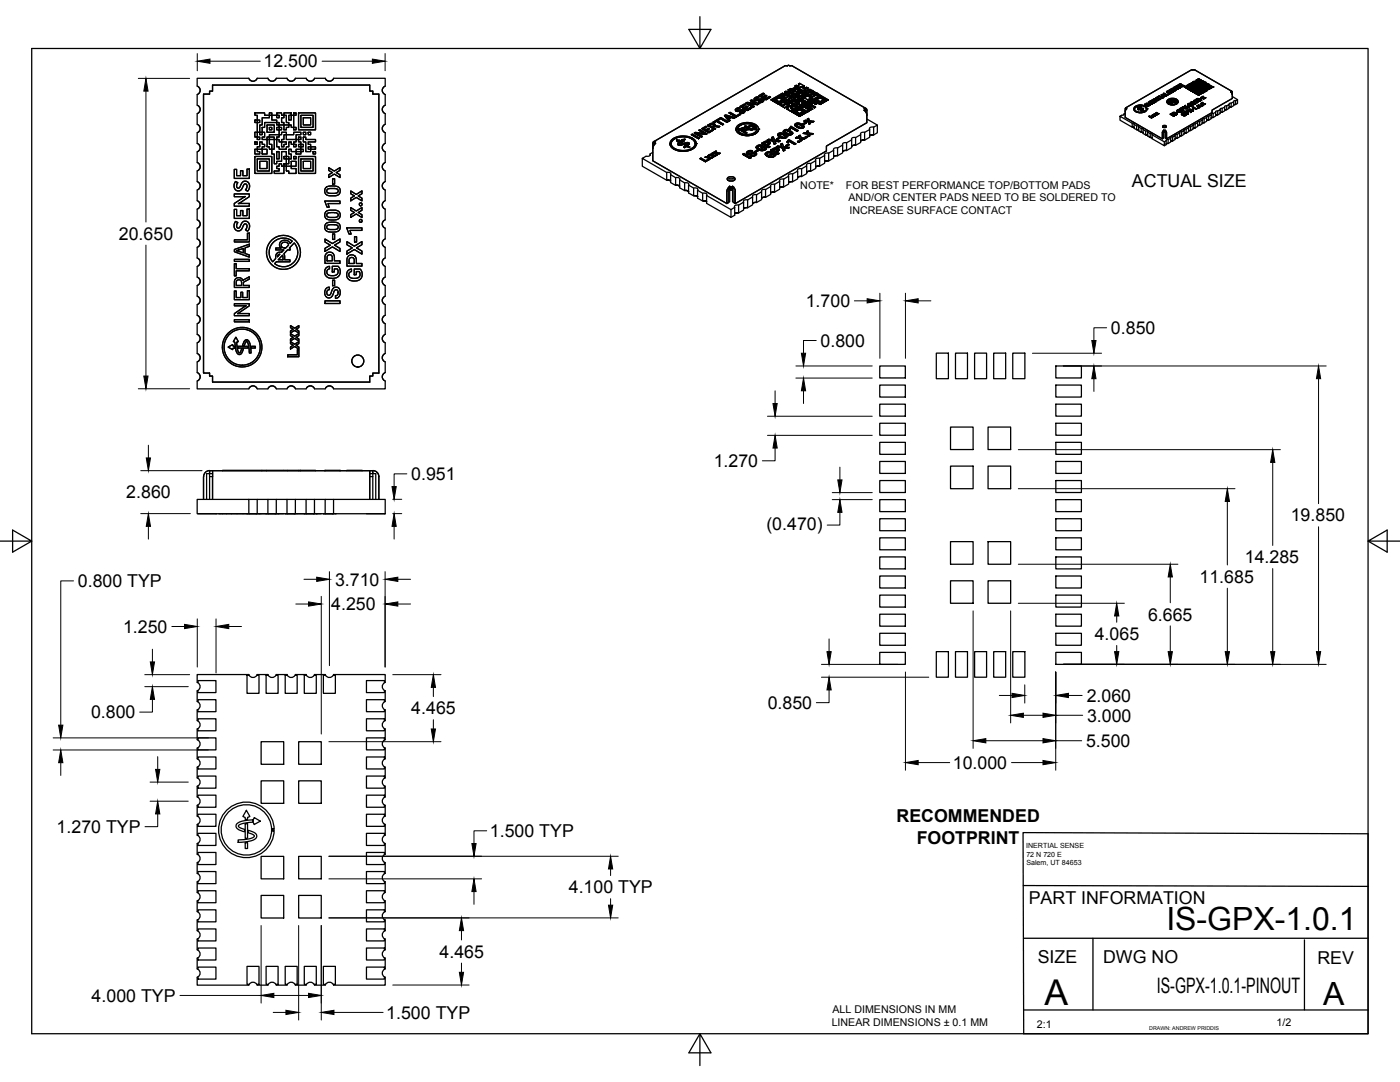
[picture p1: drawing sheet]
<svg xmlns="http://www.w3.org/2000/svg" width="279mm" height="216mm" viewBox="0 0 279 216" stroke-linecap="round" stroke-linejoin="round" font-family="sans-serif">
<defs><g id="words">
<text font-size="7.1" x="208.4" y="200.4">A</text>
<g font-size="6.4">
<text x="232.8" y="185.5">IS-GPX-1.0.1</text>
<text x="264.1" y="200.5">A</text>
</g>
<text font-size="4.3" x="230.9" y="198.1">IS-GPX-1.0.1-PINOUT</text>
<g font-size="3.5">
<text x="52.6" y="13.5">12.500</text>
<text x="225.9" y="37.3">ACTUAL SIZE</text>
<text x="23.7" y="47.9">20.650</text>
<text x="160.8" y="61.3">1.700</text>
<text x="163.8" y="69.2">0.800</text>
<text x="221.7" y="66.7">0.850</text>
<text x="82.1" y="95.8">0.951</text>
<text x="142.4" y="93.2">1.270</text>
<text x="25.2" y="99.4">2.860</text>
<text x="153" y="105.7">(0.470)</text>
<text x="257.6" y="104.1">19.850</text>
<text x="248.4" y="112.4">14.285</text>
<text x="15.5" y="117.2">0.800 TYP</text>
<text x="66.9" y="116.8">3.710</text>
<text x="239.4" y="116.3">11.685</text>
<text x="66.1" y="121.8">4.250</text>
<text x="229.1" y="123.8">6.665</text>
<text x="24.6" y="126.3">1.250</text>
<text x="218.5" y="127.7">4.065</text>
<text x="18.2" y="143.3">0.800</text>
<text x="82.1" y="142.6">4.465</text>
<text x="153.2" y="141.5">0.850</text>
<text x="216.9" y="140">2.060</text>
<text x="216.9" y="144">3.000</text>
<text x="216.7" y="149.1">5.500</text>
<text x="190.2" y="153.4">10.000</text>
<text x="11.3" y="166.2">1.270 TYP</text>
<text x="97.8" y="167">1.500 TYP</text>
<text x="178.9" y="164">RECOMMENDED</text>
<text x="182.9" y="168.3">FOOTPRINT</text>
<text x="113.5" y="178.3">4.100 TYP</text>
<text x="205.3" y="180.3">PART INFORMATION</text>
<text x="87.7" y="191.1">4.465</text>
<text x="207.1" y="192.1">SIZE</text>
<text x="220.2" y="192.2">DWG NO</text>
<text x="262.9" y="192.3">REV</text>
<text x="18.3" y="199.9">4.000 TYP</text>
<text x="77.1" y="203.3">1.500 TYP</text>
</g>
<g font-size="2.1">
<text x="159.7" y="37.6">NOTE*</text>
<text x="168.8" y="37.6">FOR BEST PERFORMANCE TOP/BOTTOM PADS</text>
<text x="169.3" y="40.2">AND/OR CENTER PADS NEED TO BE SOLDERED TO</text>
<text x="169.5" y="42.8">INCREASE SURFACE CONTACT</text>
<text x="166.1" y="202.2">ALL DIMENSIONS IN MM</text>
<text x="166" y="204.7">LINEAR DIMENSIONS ± 0.1 MM</text>
<text x="206.9" y="205">2:1</text>
<text x="254.8" y="204.7">1/2</text>
</g>
<g font-size="1.4">
<text x="204.8" y="169.2">INERTIAL SENSE</text>
<text x="204.8" y="170.9">72 N 720 E</text>
<text x="204.8" y="172.7">Salem, UT 84653</text>
</g>
<text font-size="1.1" x="229.3" y="205.6">DRAWN: ANDREW PRIDDIS</text>
</g></defs>
<!-- layer: Visible -->
<g fill="none" stroke="#000" stroke-width=".25">
<path d="M39.5 17.3a.89 .89 0 0 1 0 1.5M49.7 15.8a.88 .88 0 0 0 1.6 0M53.5 15.8a.88 .88 0 0 0 1.6 0M57.3 15.8a.89 .89 0 0 0 1.6 0M61.1 15.6h-2.2a.88 .88 0 0 1-.8 .6 .88 .88 0 0 1-.8-.6h-2.2a.88 .88 0 0 1-.8 .6 .88 .88 0 0 1-.8-.6h-2.2a.88 .88 0 0 1-.8 .6 .88 .88 0 0 1-.8-.6h-10.4v1.6a.88 .88 0 0 1 .7 .8 .88 .88 0 0 1-.6 .9l-.1 2.1a.88 .88 0 0 1 .7 .8 .88 .88 0 0 1-.6 .9l-.1 2.1a.88 .88 0 0 1 .7 .8 .88 .88 0 0 1-.6 .9l-.1 2.1a.88 .88 0 0 1 .7 .9 .88 .88 0 0 1-.6 .8l-.1 2.1a.88 .88 0 0 1 .7 .9 .88 .88 0 0 1-.6 .8l-.1 2.1a.88 .88 0 0 1 .7 .9 .88 .88 0 0 1-.6 .8l-.1 2.1a.88 .88 0 0 1 .7 .9 .88 .88 0 0 1-.6 .8l-.1 2.2a.86 .86 0 0 1 .7 .8 .86 .86 0 0 1-.6 .8l-.1 2.2M61.2 15.8a.89 .89 0 0 0 1.5 0M65 15.8a.89 .89 0 0 0 1.5 0M66.6 15.6h10.3v1.6a.88 .88 0 0 0-.6 .8 .88 .88 0 0 0 .6 .9v2.1a.88 .88 0 0 0-.6 .8 .88 .88 0 0 0 .6 .9v2.1a.88 .88 0 0 0-.6 .8 .88 .88 0 0 0 .6 .9v2.1a.88 .88 0 0 0-.6 .8 .88 .88 0 0 0 .6 .9v2.1a.88 .88 0 0 0-.6 .9 .88 .88 0 0 0 .6 .8v2.1a.88 .88 0 0 0-.6 .9 .88 .88 0 0 0 .6 .8v2.1a.88 .88 0 0 0-.6 .9 .88 .88 0 0 0 .6 .8v2.2a.88 .88 0 0 0-.6 .8 .88 .88 0 0 0 .6 .8v2.2M66.6 15.6a.88 .88 0 0 1-.8 .6 .88 .88 0 0 1-.9-.6h-2.1a.87 .87 0 0 1-.9 .6 .87 .87 0 0 1-.8-.6M76.7 17.3a.89 .89 0 0 0 0 1.5M150.5 19.8l.2 .2M150.5 19.7v.1"/>
<path d="M150.7 20h1.3M151 19.6l.4-.1-.1-.2-.4 .1a.29 .29 0 0 0-.4 .2 .29 .29 0 0 0 .2 .4M151 19.6l-.1 .1M151 19.6l-.1 .2 .1 .1 1.1-.2a.3 .3 0 0 1 .3 .3 .3 .3 0 0 1-.2 .3l.2-.3M151.4 19.5l-.4 .1M151.5 19.1l1.4 .8zM152 19.1l.5-.4-.2-.1-.8 .5M152 20v.2l-.6 .1M152 20h.1M152.5 18.7l-.5 .4 .3 .2 .5-.3 .2 .1-.4 .3M153 19.1l-.5 .3 .4 .2 .6-.4 .3 .2-.9 .5M153.8 19.4l-.9 .5"/>
<path d="M154.3 19.9h.1M154.8 19.9h.1M154.8 19.9l.6 .4M155.4 19.3h.1M155.4 19.3l-1 .6M155.5 19.3l1.1 .6-1.1 .7-1.1-.7M155.7 18.9h.1M156.1 19.1h.1M156.1 19.1l-.4-.2 .4 .2M156.1 19.9h.1M156.1 19.9l-.6-.4-.7 .4M156.1 19.9l-.6 .4"/>
<path d="M156.2 18.9h.1M156.2 18.9l.2-.2-.3-.1-.4 .3M156.2 18.8l.2 .2M156.2 18.8l.2-.1 .4 .3M156.4 19l-.2 .1M156.4 19h.1M156.4 18.7l.2-.1 .3 .1 .4-.2 .2 .1-.2 .1 .2 .2-.2 .1-.2-.1-.3 .1zM156.4 19.3h.1M156.4 19.3l.4 .2M156.6 18.6l.3 .1 .4-.2 .2 .1M156.6 18.6l-.2 .1 .4 .3M156.6 18.4l.2 .1"/>
<path d="M156.6 18.3v.1M156.7 13.1l-26.2 15.2M156.7 13.1l.4 .1 .3-.2 .3 .2 .4-.1 14.7 8.6M156.8 19.5h.1M156.8 18.5h.1M156.8 19l-.4 .3M156.8 19l.3-.1-.2 .1M156.8 19l.5 .2M157.1 19.9h.1M157.1 19.9l-1.6 .9 1.6-.9M157.1 19.9l-1.6-.9-1.6 .9 1.5 .9-1.5-.9M157.1 18.9h.1"/>
<path d="M157.1 18.3l-.2 .2M157.1 18.3l-.3-.1-.2 .2M157.3 19.3h.1M157.3 19h.1M157.3 19l-.2-.1 .2 .1M157.3 19.3l-.4 .2M157.3 18.7h.1M157.3 17.9v.1M157.3 19.8h.1M157.3 17.9l.2 .2M157.3 17.9l.4-.2 .3 .1-.5 .3zM157.3 18.2l.2 .2 .2-.2"/>
<path d="M157.3 18.2l.2-.1 .2 .1-.2 .1zM157.3 17.9h.1M157.3 18.2h.1M157.3 18.7l.2 .1M157.5 18.8h.1M157.5 18.9l-.2 .1 .2-.1M157.5 18.3h.1M157.5 18.3l-.2-.1 .2 .1M157.5 18.6l-.2 .1M157.5 18.6h.1M157.5 19.9l-.9 .5M157.5 18.1l.2 .1-.2 .1 .2-.1"/>
<path d="M157.5 18.1l-.2 .1M157.5 18.9l-.6 .1M157.5 18.9h.1M157.5 19.4l.3 .1M157.5 19.2h.2M157.5 19.1l.2 .2M157.5 19.1l.7-.4 .2 .2-.4 .2 .2 .2-.4 .2-.3-.1 .2-.1zM157.5 19.2l.2 .1M157.5 19.1h.1M157.5 19.4h.1M157.7 19.2l-.2 .2M157.7 18.2h.1"/>
<path d="M157.8 18.5l.4 .2zM157.8 17.7l-.5 .2M157.8 18.5l.4 .2M157.8 18.5l.2-.1 .2 .1 .5-.3-.3-.1 1.2-.4 1.1 .6-.2 .2 .2 .1-.2 .1-.3-.1-.2 .1 .3 .2-.5 .2-.9-.5-.7 .1zM157.8 17.7l.2 .1M157.8 18.5h.1M158 17.8l.2 .1M158 17.8l-.5 .3-.2-.1M158 18.1h.1M158 18.1l.2 .1 .2-.1M158 18.1l.2-.2 .2 .2-.2 .1zM158 17.8l-.5 .3"/>
<path d="M158 17.8h.1M158.2 19.2l-.4 .3M158.2 19.3h.1M158.2 19.3l-.4 .2M158.2 17.9l-.2 .2 .2 .1 .2-.1-.2 .1-.2-.1M158.2 18.7l.2 .2-.4 .2 .4-.2M158.2 18.7l-.7 .4M158.2 18.7l.2-.1 .2 .1M158.4 18.6l.2 .1M158.4 18.6l-.2 .1 .2-.1M158.4 18.1l.3 .1zM158.4 18.9l-.4 .2 .2 .1"/>
<path d="M158.4 18.1l.2 .1M158.4 18.1h.1M158.4 18.9l.3-.2 .4 .3-.2 .1zM158.4 18.9l.5 .2M158.4 18.9h.1M158.5 19.6h.1M158.5 19.7l.1 .1M158.6 19.8l-.1 .1 .6 .4 .2-.1 .3 .1 .4-.3 .2 .2M158.6 18.2l-.4 .3-.2-.1-.2 .1M158.6 18.2h.1M158.7 18.7l-.3 .2 .5 .2 .2-.1M158.7 19.8h.1"/>
<path d="M158.7 18.7l.4 .3M158.7 17.2l.2 .1zM158.7 17.1l.2-.1 .2 .1-.2 .2zM158.7 17.1v.1M158.9 18.6h.1M158.9 18.6l-.2 .1 .2-.1 .9 .5M158.9 18.6l-.2 .1M158.9 19.9l.2 .1 .7-.1M158.9 19.9h.1M158.9 18.3h.1M158.9 18.3l.7-.4 .6 .4-.6-.3zM158.9 17.8l.3 .1 .4-.2 1.1 .6"/>
<path d="M158.9 17.8l-.5 .3-.2-.2M158.9 19.1l.2-.1zM158.9 17l-.2 .2M158.9 19.9l.4-.3 .5 .3-.7 .1zM158.9 18.3l.7-.4 .7 .4-.7 .4zM158.9 18.6l.9 .5 .5-.2M158.9 18.6l.9 .5M158.9 17l.2 .1M159.1 17.7h.1M159.1 17.7l-.2-.1-.7 .3-.2-.1M159.1 19h.1M159.1 19.3l-.6 .3 .6-.3-.2-.2-.9 .5-.2-.1-.5 .3 .2 .1-.2-.1"/>
<path d="M159.1 19.3l.2 .1zM159.1 17.1l-.2 .2-.2-.1M159.1 19.5l.2 .2M159.1 19.3l.2 .1M159.1 19.3l.2-.2 .3 .1 .7-.1 .4 .3-1.4 .2-.2-.1 .2-.1zM159.1 19.3h.1M159.1 17.2l-.2 .1M159.1 17.1v.1M159.1 19.5h.1M159.3 19.4l-.2 .1M159.3 17.3l-.2 .1-.2-.1-.9 .5M159.3 19.6l.3-.1-.2 .2"/>
<path d="M159.3 19.6l-.1-.1 .1 .2M159.3 19.6l-.4 .3M159.3 19.6l.5 .3M159.4 16.8h.1M159.4 18.3v.1M159.4 18.4l.2 .1M159.4 16.8l.2-.2 .9 .5M159.4 19.1l.2 .1 .7-.1 .4 .3-.2 .1M159.4 19.1l-.3 .2M159.4 16.8l.2 .1M159.6 16.9l-.5 .2 .2 .2-.2-.2M159.6 19.5h.1"/>
<path d="M159.6 18l-.7 .4 .7 .3 .6-.3M159.6 18l.7 .4M159.8 18.3l-.2 .2M159.8 18.3l-.2-.1-.2 .2M159.8 17.3h.1M159.8 19.6h.1M159.8 19.6l-.2-.1 .2 .1M159.8 19.9h.1M159.8 17.3l-.6 .4M159.8 17.3l.7 .4M160 19.8h.1M160 19.8l.9 .5"/>
<path d="M160 19.8l.5-.3 .7 .4 .2-.1 .7 .4-.3 .1-.4-.3-.4 .3zM160.1 18.7l.2 .2-.5 .2M160.1 18.7l.1-.1 .3 .1M160.1 19.8l.8 .5M160.2 19.4l-.4 .2 .4-.2M160.2 18.4h.1M160.3 19.4h.1M160.3 18.9l.2 .1 .2-.1M160.3 18.9l.2-.2 .2 .1-.2 .2zM160.3 18.9h.1M160.3 18.9l-.5 .2M160.3 17.3h.1"/>
<path d="M160.3 18.6l-.2 .1M160.3 18.6l.2 .1M160.5 17.2l-.2 .1 .4 .2-.2 .2M160.5 17.7h.1M160.5 19h.1M160.5 17.2h.1M160.5 19.5l.7 .4 .2-.1 .7 .4M160.5 19.5l-.4 .3M160.5 18.7l-.2 .2 .2 .1-.2-.1M160.5 19.5l-.3-.1-.4 .3-.2-.2-.2 .2M160.5 18.7l.2 .1M160.5 17.1v.1"/>
<path d="M160.5 18l.4 .2M160.5 18.5l.2 .1-.2 .1M160.5 19l.2-.2zM160.5 17.9h.1M160.7 19.4l-.2 .1-.2-.1 .2 .1M160.7 19.4l-.2 .1M160.7 18.9h.1M160.7 19.4h.1M160.7 18.4l.2 .1M160.7 18.6l-.2 .1-.2-.1M160.7 18.4l-.2 .1M160.7 18.6h.1"/>
<path d="M160.7 17.6l.3 .1M160.7 17.5l-.2 .2M160.7 17.6l.2 .1M160.7 18.3l-.2 .2M160.7 18.3v.1M160.7 18.6l-.2 .1M160.7 19.2h.2M160.7 19.2l.2 .1M160.9 18.5l-.2 .1M160.9 18.2h.1M160.9 19.3h.1M160.9 18.2l-.2 .1"/>
<path d="M161 17.4l-.3 .1 .3 .2M161 19.3l.2-.2 .2 .2M161 17.4l-.3 .1M161 17.4l.2 .2M161.2 17.6h.1M161.2 18.9l-.5-.3 .5 .3M161.2 17.6l-.2 .1M161.2 18.1h.1M161.2 18.9l-.5 .2M161.2 18.9l.4 .2-.2 .2M161.2 18.9l.4 .2M161.2 18.6l.2 .1"/>
<path d="M161.4 18.7l-.2 .2 .2-.2M161.4 17.9l.2 .2M161.4 17.9l.2-.1 .5 .3M161.4 18.7h.1M161.4 17.9l-.4-.2-.5 .2M161.4 17.9l-.2 .2M161.6 18.4h.1M161.6 18.4l-.4 .2M161.6 18.1l-.2 .1-.2-.1M161.6 19.1l.2 .1M161.6 19.1l.2 .2M161.6 19.1l-.2 .2"/>
<path d="M161.6 19.1l-.2 .1M161.6 19.7h.5l-.3 .1zM161.6 18.4l.3 .1M161.6 18.9h.1M161.6 19.4h.1M161.6 19.6v.1M161.8 19.5l-.2-.1 .3 .1M161.8 19.2l-.2 .2M161.8 19l-.2 .1M161.8 19l-.2-.1 .2 .1M161.9 19.5l-.3 .2M161.9 19.5l.2 .1"/>
<path d="M161.9 18.2h.1M161.9 18.2l.2 .1M161.9 18.2l.2 .1-.2 .2M162.1 18.1l-.2 .1M162.1 18.1h.1M162.1 19.6v.1M162.1 18.3l.2 .2-.2-.2 .2-.1 .7 .4M162.1 18.3l-.2 .2M162.1 18.9h.1M162.1 18.8l.2 .2 .5-.3 .2 .2M162.1 18.8l.2 .2 .5-.3 .2 .2-1.1 .6 1.1-.6M162.3 18.5l-.7 .4"/>
<path d="M162.6 19.9l1.1-.6 1.1 .6-1.1 .7zM163 18.6l-.2 .1-.3-.1-.4 .3M163 18.6h.1M163 18.6l-.2 .1M163 19.9l.7 .4M163 18.9l-1.1 .6M163.3 19h.1M163.4 18.8h.1M163.4 18.9l-.1 .1 .1-.1M163.4 18.8l-.2-.1-.2 .2 .2 .1-.2-.1M163.4 18.9h.1M164.3 19.9l-.6 .4"/>
<path d="M164.3 19.9l-.6-.4-.7 .4 .7 .4M164.3 19.9h.1M164.4 19.9h.1M165.2 19.9l-1.5 .9 1.5-.9M165.2 19.9l-1.5-.9-1.6 .9 1.6 .9-1.6-.9M165.2 19.9h.1M165.3 19.9h.1M230 19.9l.7 .4zM230.2 19.9l.2-.1zM230.2 19.9l.3 .1 .1-.1M230.4 19.8h.2zM230.7 19.6h.1"/>
<path d="M230.6 19.8l.1 .1M230.6 19.8v.1M230.7 20l.4 .1zM230.7 20l-.1 .1 .2 .1-.1 .1 .1-.1M230.8 19.9l.4 .1M230.8 19.9l-.4-.2-.4 .2M230.8 19.9h.1M230.9 19.5l.6 .4zM230.9 19.5l-.2 .1 .2-.1M231 19.4l.6 .4-.1 .1 .1-.1M231.2 19.3l-.6 .3M231.3 19.2l.1-.1 .7 .4-.1 .1"/>
<path d="M231.7 18.9l.5 .6zM231.7 18.9l1.1 .2M231.9 18.9l.2 .3 .2-.1M231.9 18.9l.1 .1zM232.1 19.5l-.1 .1-.7-.4 .7 .4M232.1 19.3l.1 .2 .1-.1M232.2 18.6l.7 .5-.7-.5 .7 .3 .4-.1-.4 .3 .4-.3M232.3 19.1l-.3-.1 .3 .1M232.4 19.1l.3 .1zM232.4 19.1l-.3 .2 .3-.2M232.8 18.4l.2 .1h.6l-.8-.1 .4-.3 .1 .1-.3 .2M232.8 18.4h.1"/>
<path d="M233 20l.6-.4h.8l.5 .3 .2 .5-.6 .4-.9 .1-.7-.5zM233.3 18.2l-.3 .2 .7 .1-.4 .2M233.3 18l.7 .4zM233.3 18.6v.1zM233.5 18h.6l-.3 .2M233.6 18.5l-.3 .1M233.7 20l.4 .2-.4-.2 .4 .1M233.7 18.5l-.4 .2M233.7 18.5h.1M233.8 17.8l-.3 .2 .3-.2h-.1l-.4 .2M233.8 17.7l.8 .4-.8-.4h1M234.1 18l-.3 .2 .2 .1 .4-.1-.4 .2 .4-.2"/>
<path d="M234.2 17.7l.1 .1M234.3 17.4l.1-.1 .7 .5h-.1M234.3 17.8h.8M234.3 17.7h-.1l.5 .3-.1 .1M234.3 17.7l.7 .1M234.7 17.3h.1M234.7 18l-.1 .1M234.7 17.7l-.4-.3 .4 .3M234.8 17.4h.6zM234.9 17.3h.6l.1 .1-.1 .1 .1-.1M235.1 17.1h-.2l-.2 .1 .1 .2-.1-.1M235.2 16.9l.7 .4-.7-.4 .5-.2-.3 .2"/>
<path d="M235.2 17.6l.3-.1zM235.5 17.4l-.3 .2v-.1M235.6 17.4h.1M235.7 16.7l-.3 .2 .5 .1-.2 .1M235.9 17l-.2 .1 .2 .1 .4-.1-.4 .2 .4-.2M236.4 17.4l.8-.5 .8 .4-.8 .5 .8-.4M236.4 17.4h.1M236.6 17.3l.6 .4 .5-.4M236.6 17.4l.6-.4 .5 .4M236.8 17.4l.4-.3 .3 .3M236.8 17.4h.1M237.2 17.8h.1"/>
<path d="M237.2 17.8l-.8-.4 .8 .4M237.2 17.5l-.4-.1 .4 .1M237.2 17h.1M237.2 17.5h.1M237.3 16.8l.2-.1 .1 .1h-.1M237.3 16.8h.1M237.3 17.9h.4M237.3 17.9h.1M237.5 17l-.2-.2 .2 .2M237.5 17.4l-.3 .1 .3-.1M237.5 16.8l.1 .1-.1 .1 .1-.1M237.5 17h.1"/>
<path d="M237.5 17.4h.1M237.6 16.9h.1M237.6 16.8l.2 .1 .4-.1M237.6 16.8l.6-.1-.1 .2zM237.6 16.8h.1M237.6 16.8h-.1M237.6 17l.2 .1zM237.6 17h.1M237.6 17.8h.1M237.7 17.9h.1M237.7 18.1l-.4-.2 .4 .2M237.7 16.7l-.1 .1"/>
<path d="M237.7 18.1h.1M237.7 17.6l.1 .1zM237.7 17.6h.1M237.7 16.6h.1M237.8 13.9l-13.2 7.6M237.8 13.9l.5 .1M237.9 17.1h.1M237.9 16.6h.1M237.8 16.6h.1M237.9 17.7h.1M237.8 16.9l.3 .1-.2 .1 .2-.1M237.8 16.9l-.2 .1"/>
<path d="M237.8 16.9l-.2-.1 .2 .1M237.9 16.6h.1zM237.9 17.7h.3zM238 17.4h.1M238 16.8l-.2 .1 .2-.1M238 16.6h-.3M238 16.6h.1M238 16.8h.2zM238 16.8h.1M238 17.9l.1-.1zM238 17.9h.1M238 17.9h.1l-.4 .2 .4-.2"/>
<path d="M238 18.3l.3 .2zM238 18.2v.1M238 18.2h.1M238 18.3h.1M238 18.1h.1M238.1 17h.1M238.1 17.8h-.5M238.1 17.8h.1M238.1 16.7l.1 .1M238.1 16.4h.1zM238.1 16.5l.1 .1zM238.1 16.4h.1"/>
<path d="M238.1 16.5h.1M238.1 16.4l.3-.1zM238.2 16.7h-.5M238.2 16.7l-.1 .1M238.2 16.8h.1M238.2 18l.2 .1-.1 .1 .1-.1M238.2 18l-.2 .1M238.2 18l-.1-.1 .1 .1M238.2 17.4l-.1-.1 .1 .1-.5 .2M238.2 17h.1M238.2 16.4l.1 .1M238.2 16.4l-.1 .1"/>
<path d="M238.2 17.1h.1M238.2 17.1h.1zM238.2 17l.5-.2-.4 .3zM238.2 16.4l-.1 .1h.2M238.2 16.4l.1 .1h-.2M238.2 16.7h-.1M238.2 16.7h.1M238.2 17.9h.1l-.1 .1 .1-.1M238.2 17.9h-.1M238.2 17.7h.1M238.2 17v.1M238.2 16.6h.1"/>
<path d="M238.2 17h.1zM238.3 18.5h.1M238.3 16.5h.1M238.3 18.2l.2 .1M238.3 16.6l.3 .1zM238.3 16.2l.1 .1-.2 .1 .2-.1M238.3 16.2l-.2 .2M238.3 16.6l.2 .2M238.3 16.6l.9-.4 .6 .4-.5 .4-.4-.3-.4 .1zM238.3 16.6h.1M238.4 17.4l-.3 .1 .3-.1M238.4 18h.1"/>
<path d="M238.4 18.5l.8-.4 .8 .4-.8 .5 .8-.5M238.4 18.5h.1M238.4 16.3l.5-.1zM238.4 17.4h.1M238.4 16.4l.1 .1zM238.4 16.4h.1M238.4 17.8h.1M238.4 17.7h.3zM238.4 16.3l-.3 .1M238.4 16.3h.1M238.4 17.7v.1M238.4 13.9l7.5 4.3"/>
<path d="M238.5 13.9l-.2 .1M238.5 18.4h.1M238.5 18.3h.1M238.5 18.3l-.2 .2 .2-.1M238.5 17.4l-.3 .2-.1-.1M238.5 17.4h-.1h.1M238.5 16.4h-.1M238.5 16.8h.2l-.3 .2 .3-.2M238.5 17h.1M238.5 16.8l-.3 .2M238.5 17.8h-.1h.1M238.5 16.4h-.1h.3"/>
<path d="M238.5 16.4h.2h-.3M238.5 17l-.3 .1M238.5 17.8l-.2 .1h.4M238.5 17.8l.2 .1h-.4M238.5 17.8l.2 .1M238.5 17.8l-.2 .1M238.5 18.3v.1M238.5 16.5h.1M238.5 17.7l-.1 .1M238.5 16.8l.4-.1 .4 .3 .3-.2M238.5 17.7h.2M238.6 18.3l-.2-.2 .2 .2"/>
<path d="M238.6 17.5l-.4 .2 .4-.2M238.7 18l.2 .2M238.7 18.3h.1M238.7 18l-.3 .1M238.7 17.5h.1M238.7 17.2h.1M238.7 16.7h.1M238.7 16.4l.1 .1-.5 .1M238.7 16.4l-.2 .1 .2-.1M238.7 16.8l-.4 .3 .2-.1M238.7 16.8l.3 .1zM238.7 16.4h.1"/>
<path d="M238.7 16.8h.1M238.7 17.2l.1 .1M238.7 17.8h-.2M238.7 17.9l-.3 .1M238.7 17.7v.1M238.7 17.9h.1M238.7 19.9l.3 .2-.3-.2 .4-.2 .5 .3M238.7 19.8v.1M238.8 17.8l-.1 .1 .3-.1-.2 .1h-.1M238.8 17.3l-.1 .1M238.8 17.3l-.1 .1 .3 .1h.5M238.8 16.8l-.1-.1 .1 .1"/>
<path d="M238.8 16.8l.2 .1M238.8 16.8h-.1l.2 .2-.2-.2M238.8 16.8l.2 .1-.1 .1M238.8 16h.1M238.8 16h.2zM238.8 16.8h-.1M238.9 18.1h.1M238.9 18.1l-.2 .2 .2-.1M238.9 17.6l-.2-.1 .2 .1-.2 .1 .1 .1-.1-.1M238.9 16.7l-.1 .1 .1-.1M238.9 18h.1M238.9 19.8l.2-.1-.2 .2 .4 .2 .2-.1"/>
<path d="M238.9 18.5l.3-.2 .3 .2-.3 .2 .3-.2M238.9 18.5h.1M238.9 16.2l.4-.2zM238.9 16.2h.1M238.9 17.7l.1 .1M238.9 17.4h.2zM238.9 16.6l.3 .1 .3-.1M238.9 16.3l.3-.1 .6 .4M238.9 16.7h.1M238.9 16.3l-.4 .1M238.9 15.9l-.1 .1M238.9 17.4h.1"/>
<path d="M238.9 17.4h.4M238.9 17.3l.2-.1 .2 .2zM238.9 16.6l.3-.2 .3 .2-.3 .1zM238.9 15.9l.1 .1M239 18.1h.1M239 17.8h.1M239 17l-.9 .3M239 17l.1 .1-.1-.1 .1 .1-.1 .1M239 16h-.2h.1M239 16.9h.1M239 17.2h.1M239 17h.6l.2 .1-.7 .1z"/>
<path d="M239 17h.1M239 16.9l-.1 .1M239 16h-.1M239 16h.1M239 17.1v.1M239.1 19.7l.3 .2zM239.1 18l-.1 .1M239.1 18h-.2M239.1 18h.1M239.1 16h-.2l-.5 .3M239.1 17.6l-.2 .1 .2-.1M239.1 17.2h-.1h.1"/>
<path d="M239.1 17.2l.2 .2M239.1 17.2l-.2 .2M239.1 17.6h.1M239.1 15.8l-.1 .2h.1h-.1M239.1 15.8h.1M239.1 15.8l.6 .2M239.1 17.8h.3zM239.1 17.6v.2M239.1 17l.7 .1M239.1 17h-.1M239.1 17.4h.2zM239.1 17.4h.1"/>
<path d="M239.1 16.6h.1M239.1 17.7v.1M239.1 17.6l.1 .1M239.2 16.6h.1M239.2 18.7l-.3-.2 .3 .2M239.2 18.2l-.5 .3 .5 .4 .6-.4M239.2 19l-.8-.5 .8 .5M239.2 17.2h.1M239.2 16.4h.1M239.2 16.4l-.3 .2 .3-.2M239.2 16.4l-.3 .2M239.2 16.4l.3 .2"/>
<path d="M239.2 18.2l.6 .3M239.2 18.2l-.5 .3M239.2 18.7h.1M239.2 19h.1M239.2 17.9l.4 .1zM239.2 17.9h.1M239.3 16.6h.1M239.3 16.6h-.2M239.4 16h.1M239.4 17.2h.1M239.3 17.2h.1M239.3 17.9h.4"/>
<path d="M239.3 17.9h-.1M239.3 17l-.4-.3 .4 .3M239.3 17.4h.1M239.3 17.9l.3 .1-.1 .1M239.4 17.2l.3-.1zM239.4 19.9l.1 .1zM239.5 17.8h.1M239.4 18.1h.1M239.4 18.1l-.2-.2 .2 .2M239.5 17.5l.1 .1-.1 .1 .2-.2 .3 .1M239.5 17.7h.2M239.5 16.7h.1"/>
<path d="M239.5 16.8h.1l-.3 .2 .3-.2M239.5 17.3l.4 .2 .2-.1 .4 .1M239.5 17.3l.2-.2 .8 .4-.4-.1-.2 .1zM239.5 17.3h.1M239.5 19.7l.1 .1zM239.5 18.5h.1M239.5 17.5h.1M239.6 16h.1zM239.6 16h.1M239.6 16l.2 .2h-.1M239.6 16.7h.1M239.6 16.8h.1"/>
<path d="M239.7 16.2l-.3-.2 .3 .2M239.7 16.4l.2 .1-.2-.1 .2-.2 .2 .2h-.1l.2-.1 .3 .1M239.7 17.7l-.1-.1 .1 .1M239.7 17.8h.1M239.7 17.9l-.2-.1 .2 .1M239.7 18.1h.1M239.7 18.1l-.1-.1 .1 .1M239.7 17.1l.8 .4M239.7 17.1l-.2 .2M239.7 16.6h.1M239.7 16.8l-.1-.1 .1 .1M239.7 16.9h.1"/>
<path d="M239.7 16.9l-.1-.1 .1 .1M239.7 16.4h.1M239.7 17.9l-.2 .2M239.7 16.8h-.1h.2M239.7 16.8h.1h-.2M239.7 16.2h.1M239.7 17.9l.1 .1M239.7 16.8h.1M239.7 16.8h-.1M239.7 16h.1M239.7 17.8l.1 .1h-.1h.1M239.7 16.6l.1 .1"/>
<path d="M239.8 17.8h.1M239.8 18l-.1 .1M239.8 17.1h.1M239.8 17.1l-.7 .1M239.8 16.8l-.1 .1M239.8 18h.1M239.8 16.8h.1M239.8 18.1l.2 .2zM239.8 18.1h.1M239.8 16.7l.3 .1M239.8 16.7l.2 .1M239.8 17h.1z"/>
<path d="M239.8 16.6h-.1h.1M239.8 16.7l-.1 .1 .1-.1M239.8 17h.1M239.8 16.6h-.1M239.8 16.7l-.3 .1M239.8 17.9h.2M239.8 17.9h.2zM239.8 16.2h-.1M239.8 17.9h.1M239.8 16.6h.1M239.8 16.7h.1M239.9 19.7h-.4"/>
<path d="M239.9 16.6h.1M239.9 16.6l-.1 .1M239.9 17.9h.1M239.9 16.2h.1zM239.9 16.2h-.1h.1M239.9 16.1l-.1 .1M239.9 16.5l-.1 .1M239.9 17h.2zM239.9 17h.1M239.9 17.7h.1M239.9 17.8h-.1h.1M239.9 17.5l-.4-.2 .4 .2"/>
<path d="M239.9 17.8v.1M239.9 16.1l.1 .1M239.9 17.8l.1 .1M240 19.3l.1-.1 .1 .2 .4 .1-.1 .1 .1-.1M240 18.5h.1M240 16.8l.2 .2h-.1h.1M240 16.8l-.2 .2M240 17.7l-.1 .1M240 17.9h-.1M240 16.2h.1M240 17.8h-.1M240 17.7v.1"/>
<path d="M240 17.9h.1M240 18.1l.1 .1-.1 .1 .1-.1M240 18.3h.1M240 16.7l.2-.1zM240 16.4h.2M240 18.4h.1M240 16.7h.1M240.1 19.4l-.1-.1 .1 .1-.5 .1M240.1 19.5l.1 .3zM240.1 19.5h-.5h.5M240.1 18.1h-.1h.1M240.1 18.5h.1"/>
<path d="M240.1 16.7l-.1 .1M240.1 17.7l-.1-.1 .1 .1M240.1 17.4l-.2 .1 .2-.1M240.1 16.8h.1M240.1 18.1h.1M240.1 18.5l.1-.1zM240.1 17h.1M240.1 17.5l.1 .1M240.1 17.7h.1M240.1 17.5l-.1 .1M240.1 17.4h.1M240.1 17.8h.1"/>
<path d="M240.2 18l.1 .1M240.2 18.1h.1zM240.2 18.1h-.1h.1M240.2 17.9l-.4 .2M240.2 17.9l-.1-.1 .1 .1M240.2 18.4h-.2M240.2 19.5l.3 .1zM240.2 19.5l.1 .2-.1 .1 .1-.1M240.2 16.4h-.1h.1M240.3 16.6h.1M240.2 17.6h.1M240.2 17.6l-.1 .1 .1-.1"/>
<path d="M240.2 17.1h.1M240.2 16.8h.1M240.2 18.1l-.1 .1 .4 .1M240.2 18.1l.3 .2-.4-.1M240.2 18.1l.3 .2M240.2 18.1l-.1 .1M240.2 17.2h.1M240.2 18.4h.1M240.3 17.2h.2zM240.3 18.3l-.2-.1 .2 .1M240.3 18.1h.1M240.3 17.1l.2 .1"/>
<path d="M240.3 17.1l-.1 .1M240.3 17h-.1l.1 .1M240.3 16.9l-.1 .1M240.4 16.6h.1M240.3 17.5l-.2-.1 .2 .1M240.4 17.8h.1M240.4 17.9h.1M240.4 18.3h.1M240.4 16.5l.1 .1zM240.4 17.5h.1M240.4 17.8l.4 .3M240.5 17.7v.1"/>
<path d="M240.5 17.8h.1M240.5 17.7l-.4 .1M240.5 18.3h.1M240.5 18.3h-.1h.1M240.5 16.4h.1M240.5 16.4l-.1 .1 .1-.1M240.5 17.5h.1M240.5 17.5h-.1h.1M240.5 17.6h.2M240.5 17.6l.1 .1zM240.5 17.6h.1M240.5 17.4l.8-.5 .8 .4-.8 .5 .8-.4"/>
<path d="M240.5 17.4h.1M240.5 16.8l.2-.1zM240.5 16.8h.4l-.5 .3 .5-.3zM240.5 16.6l.4 .1M240.5 16.6h-.1h.1M240.5 17.2h.1M240.6 16.6l-.4 .2M240.6 17.7h.1M240.7 18.1l-.3-.2 .3 .2M240.7 17.6h.1M240.7 18.1h.1M240.7 17.3l.6 .4 .5-.4"/>
<path d="M240.7 16.7h.1M240.7 17.7v.1M240.8 18.1h.1M240.8 18.1h-.1h.1M240.8 17.8h.1M240.8 16.8l-.1-.1 .1 .1M240.8 17.8l.1-.1zM240.9 17.7l-.2 .1M240.9 16.7l-.1 .1 .1-.1M240.9 16.7h.1M240.9 17.7v.1M240.9 17.4l.4-.3 .3 .2-.3 .2 .3-.1"/>
<path d="M240.9 17.4h.1M241 16.9h.1M241 16.9l-.1-.1 .1 .1M241.2 16.8l-.2 .1M241.2 16.8l-1 .3M241.2 16.8h.1M241.3 17.5l-.4-.1 .4 .1M241.3 17.8h.1M241.3 17.8l-.8-.4 .8 .4M241.3 17h.1M241.3 17l-.6 .4M241.3 17.5h.1"/>
<path d="M241.3 17l.5 .4M241.6 17.4h.1M242.1 17.4h.1M245.6 18.2l.2 .3zM245.6 18.4l.3 .5M245.7 18.2h.1l.1 .2v1.2l-4 2.4v.5M245.9 18.9v.7l-4 2.4v.5M245.9 19.3l1.1 .6M39.5 21.1a.89 .89 0 0 1 0 1.5M39.5 24.9a.89 .89 0 0 1 0 1.5M39.5 28.7a.89 .89 0 0 1 0 1.5M39.5 32.5a.89 .89 0 0 1 0 1.5"/>
<path d="M39.5 36.3a.89 .89 0 0 1 0 1.5M46.8 33.8h.4v1.3h.8v-1h.5v1h.8v-1.4h.5v1.9h-3zM46.8 38.7h3v.5l-2.2 1.4h2.2v.5h-3v-.5l2.2-1.4h-2.2zM46.9 36.3l.6 .1-.3 .7 .3 .4 .3-.1 .4-.7 .4-.5h.5l.3 .1 .4 .7-.2 .9-.2 .3-.4-.3 .2-.4 .1-.5-.4-.3-.3 .3-.6 1-.3 .1-.6-.1-.4-.7zM50.9 31.3l3.3-.1 .1 3.4h-3.4zM50.9 29.8h.5v.4l.4 .1v.4h-.9zM50.9 28.3h.4l.1 .5h-.5zM50.9 22.5h1.9v.5h1l-.1 .5h-1.4v1.4l-.5 .1v1.4h-.4v-2h.4v-.4h-.4v-1h-.5zM50.9 24h.5v.4h-.5zM50.9 26.4h.5v.9h-.5zM51.4 31.7h2.3l.1 2.4h-2.4zM51.4 27.3l.4 .1v.4h-.4z"/>
<path d="M51.8 28.3h.5v.5l.5 .1v.4h-.5v.5h-.9v-.5h.4zM51.8 32.2h1.5v1.4h-1.4zM51.8 26.4h.5v.5l-.5-.1zM51.8 26.4h.5v.5h-.5zM52.3 29.8h1v.9h-1zM52.8 24.5l2.4-.1v.5h.5v.5h-.5v.5h.5v1h-1.9v.4l-.5 .1v.4h-1v-.4l.5-.1v-.9h-.5v-1h.5zM53.3 25l1.4-.1v1.5h-1.4zM53.3 27.8h.5v1h.5v1h-.5v-.5h-.5zM53.3 25h1.4v1.4h-1.4zM53.8 22.6l.4-.1 .1 .5h-.5zM53.8 27.3h.9v.5h-.9zM53.8 27.3l.9 .1v.4h-.9z"/>
<path d="M53.8 25.4h.5l-.1 .5h-.4zM53.8 22.5h.5v.5h-.5zM54.3 23h.9v.5h.5v-.5h-.5v-.5h1v.5h.5v.5h-.5v.9l.5 .1v.4h-1v-.4l-.5-.1v-.4h-.9zM54.7 27.8h.5v1.5h.5l.1 .5h1.3l.1-.5h.4l.1-1h.4v.5h.5v.5h.5v-.5h-.5v-.5h.5v-.5h.5v.5h.4v.5h-.4v.5h.4v.5h-.9v.4h-1v-.4h-.4l-.1 .9 .5 .1v.9h-.5v-.5h-.5v-.9h-.9v1.9h-1v.5h-.4l-.1-1.9-.4-.1v-.9l.4-.1zM54.7 27.8h.5v1.5h.5l.1 .5h1.3l.1-.5h.4l.1-1h.4v.5h.5v.5h.5v-.5h-.5v-.5h.5v-.5h.5v.5h.4v.5h-.4v.5h.4v.5h-.9v.4h-1v-.4h-.4l-.1 .9 .5 .1v.9h-.5v-.5h-.5v-.9h-.9v1.9h-1v.5h-.4l-.1-1.9-.4-.1v-.9h.4zM55.2 30.3h.5v1.4h-.5zM55.7 32.7h.5v.5h.5v1.4h-1.9v-.5h.9v-.4l-.5-.1v-.4l.5-.1zM55.7 26.9l.5-.1v-.4h.9v.5h-.4v.9l-.5 .1v.4h-.5v-.5h-.5v-.4l.5-.1zM55.7 25.4h.5v.5h-.5zM56.2 28.3h.9v.5l-.4 .1-.1 .4h-.4zM56.7 22.6l1.4-.1v.5h-.5l.1 1 .4-.1v-.9h.5v2.4h-.5v-.5h-.5v-.4l-.4-.1-.1-1.4h-.4zM56.7 24.9h.9v.5h-.4l-.1 .5h-.4z"/>
<path d="M56.7 31.3l.4-.1v.5h-.4zM56.7 32.7h.4v.5h-.4zM56.7 31.2h.4v.5h-.4zM57.1 33.2h1v.4h1v1h-1.5v-.5h-.5zM57.1 26.9h1.5v-.5h1.4v.5h-.9v.9h-1.9zM57.1 31.7h.5v1h-.5zM57.1 33.2h1v.4h1v1h-1.4l-.1-.5h-.5zM58.1 32.2h1v.9l-1 .1zM58.6 25.4h.5v.5h-.5zM58.6 22.5h.5v.5h-.5zM58.6 31.2h.5v.5h-.5zM58.6 31.2l.5 .1v.4h-.5z"/>
<path d="M59.1 30.2h1.4v-.4h-.5v.9h-.9zM59.1 30.2h.9v.5h-.9zM59.6 31.2h3.3l.1 3.4h-3.4zM59.6 22.5h3.3l.1 3.4h-3.4zM59.6 27.4h.4v.4h-.4zM59.6 31.2l3.4 .1-.1 3.3h-3.3zM60 31.8l2.5-.1v2.4h-2.4zM60 28.8h.5v.5h-.5zM60 29.8h.5v.4h-.5zM60.1 23h2.4v2.4h-2.4zM60.1 31.7h2.4v2.4h-2.4zM60.5 27.4h.5v.4l2 .1-.1 .4h-1.4v.5h.5v.5h-.5l.1 .5h.4v.4h-1v-1.9h-.5z"/>
<path d="M60.5 23.5h1.5v1.4h-1.4zM60.5 32.2h1.5v1.4h-1.4zM60.5 27.4h.5v.4l2 .1-.1 .4h-1.4v.5h.5v.5h-.5v.5h.5v.4h-1v-1.9h-.5zM60.6 26.4h.4v.5h-.4zM60.6 32.2h1.4v1.4h-1.4zM61.5 26.4h.5v.4l-.4 .1zM61.5 26.4h.5v.4l-.5 .1zM62 29.3h.9l.1 .4-1 .1zM62.5 30.3h.4v.4h-.4zM65 37.4l1-.3 1.4 .2 .5 .5-.1 .7-.3 .4-.4 .2-1.6-.1-.5-.2-.2-.4v-.6zM65.3 37.8l.5-.2 1.3 .1 .4 .2v.3l-.4 .3-1.4 .1-.5-.3zM65.6 33.5l1.1 .6 1.2-.7v.6l-.8 .4 .8 .5v.5l-1.2-.7-1.1 .7v-.5l.8-.5-.8-.4z"/>
<path d="M66.4 35.7h.4v1h-.4zM70 38.1l1.1 .7 1.1-.7v.6l-.7 .4 .7 .4v.6l-1.1-.7-1.1 .7v-.6l.7-.4-.7-.4zM76.7 21.1a.89 .89 0 0 0 0 1.5M76.7 24.9a.89 .89 0 0 0 0 1.5M76.7 28.7a.89 .89 0 0 0 0 1.5M76.7 32.5a.89 .89 0 0 0 0 1.5M76.7 36.3a.89 .89 0 0 0 0 1.5M129.7 30.7l-.1 .4-.7 .1-.7 .4v1.6l4.9 2.8v-1.6l-4.9-2.8M130.3 30.4l-.6 .3v.3M130.8 28.6l-.2-.1v.3M130.8 28.3l-.2 .2v.4M130.8 28.3l-.2 .2 .2 .1"/>
<path d="M130.8 28.3h-.4l-.1 .3v3.5l14.8 8.5-14.8-8.5v-2.5M130.8 28.6l-.4 .5-.1 .5M133.1 36l.7 .1M133.1 34.4l.6 .1 .1 .4M133.1 35.9l.5 .1zM133.7 28.7a1.32 1.32 0 0 0 .8 1M133.7 28.7h.1M133.8 36.1h.1M133.8 36.1l-.2-.1 .2 .1M133.8 34.9l1 .6v1.5l-1-.6zM133.9 28.7a2.27 2.27 0 0 1 2.8-1.4l1 .2a1.48 1.48 0 0 1 1 1.2M134.2 28.1l.5-.5 1.2-.3h.9l1 .2a1.12 1.12 0 0 1 .9 1.1 1.12 1.12 0 0 1-.9 1.2l-1.2 .2-1.6-.2a1.14 1.14 0 0 1-.8-1.7z"/>
<path d="M134.5 29.7a1.18 1.18 0 0 1-.8-1.3 1.18 1.18 0 0 1 1.1-1l1.3-.3 1.5 .2a1.36 1.36 0 0 1 1.2 1.8l-.6 .6M134.5 29.7l1.6 .5 1.2-.1 .9-.4M134.9 37l.7 .1M134.9 35.4l.6 .1 .1 .4M134.9 37h.2zM135 27.9l.2 .4-.2-.4 .7 .1-.1 .1 .1-.1M135.1 37h.3zM135.2 28.3l.2-.1zM135.3 28.8h.1M135.4 28.2l.2 .1M135.6 28.1l.1 .1-.1 .1M135.6 37.1h.1"/>
<path d="M135.6 37.1l-.2-.1 .2 .1M135.6 35.9l1 .6v1.5l-1-.5zM135.7 28.2l-.1 .1-.2-.1M135.9 28.4v.1l.9 .5-.9-.5zM136 28.4l.9 .6h-.1l.2-.1-.2 .1 .2-.1zM136 27.9l.1 .1-.8 .6 .1 .3-.1-.1M136 27.9l.1 .1M136.3 28.1l-.8 .7 .7-.1 .2 .1-.7 .2-.3-.1 1-.1M136.3 28.1l.2 .1zM136.3 28.1l-.8 .7M136.5 29.4l.1 .1zM136.5 28.6l.2 .1-.2-.1 .7-.2 .3 .1a.51 .51 0 0 1-.4 .7l-.5 .3 .7-.5 .2-.4"/>
<path d="M136.7 38l.7 .2M136.7 36.5h.6l.1 .4M136.7 28.7l.6-.1zM136.7 27.8l-.2 .4 .2-.4-.7 .1M136.7 38h.2zM137.1 29.2l.2-.1 .4 .2-.2 .1-.4-.2 .4 .2 .2-.1M137.2 38l.2 .2zM137.2 38h-.3l.3 .1M137.3 28.6h.1M137.3 28.6l-.3 .4-.5 .4M137.4 36.9l1 .6v1.6l-1-.6zM137.4 38.2h.1"/>
<path d="M138 26.9l1.4 .8M138.5 39.1l.7 .1M138.5 37.5l.6 .1 .1 .4M138.5 39.1l.2-.1zM138.6 26.5l1.4 .8-1.4-.8 .2-.1 1.8 .2M139 28.7a1.32 1.32 0 0 1-.8 1M139 28.7h.1M139 39.1l.2 .1zM139 39.1l-.3-.1 .3 .1M139.1 26.6h.3M139.2 38l1 .6v1.5l-1-.6zM139.2 39.2h.1"/>
<path d="M139.4 26.6l1.5 .2 .2-.1M139.4 26.6h-.4l1.2 .6-.2 .1 .2-.1M139.4 26.6l1.5 .2M139.5 26l.2-.1 1.4 .8-.2 .1M139.6 27.6l-.2 .1-1.4-.8 .2-.2 1.4 .9-.2 .1M139.7 31.6l.2-.1 .9 .6 .5-.3 .1 .1-.6 .4-1.1-.7 1.1 .7 .6-.4M140.1 25.7l1.4 .8-1.4-.8 .8-.5 .2 .1-.6 .4M140.2 38.6h.7l.1 .4M140.4 26.5l-.9-.5 .9 .5M140.7 31.4l.7 .1 .1 .4 .2-.1-.1-.3h.4M140.7 31.4l.7 .1M141 39l4.9 2.8v1.6l-4.9-2.8z"/>
<path d="M141.1 25.3l-.7 .3 .5 .3 .5-.3 .2 .1-.5 .3M141.2 25l1.4 .8-1.4-.8 .7-.4h.4l.4 .2v.3l.9 .1-.2 .2-.8-.2-.3 .2M141.2 31.1l.2-.1 .2 .3 .6 .1-.2 .2M141.3 31.3l-.1-.2 .1 .2-.6 .1M141.4 31.5l.1 .4 .2-.2M141.5 30.9l.6 .2zM141.6 25.7l-.5 .3 .4 .2 .7-.3 .1 .1-.8 .5M141.6 25l.4-.2-.4 .2 .5 .3 .3-.2M142 30.6l.1 .3zM142 30.6l.2-.1 .1 .4 .7 .1-.2 .1 .2-.1M142.1 30.9l-.4-.1-.2 .1M142.1 31l.2 .4z"/>
<path d="M142.2 31.4l-.2 .2-.4-.1M142.3 26l-.8 .5M142.3 31.1h.5zM142.3 31.1l.2 .2-.2 .1 .2-.1M142.4 24.8l.1 .2M142.4 24.8l.1 .1-.1 .2M142.4 24.8h-.4h.4M142.7 30.2l.1 .3h-.6M142.7 30.2l.2-.1 .2 .4 .6 .1-.2 .1-.4-.1 .1 .3-.2 .1-.1-.4-.7-.1 .7 .1 .1 .4 .2-.1M142.7 30.2l.1 .3M142.7 25v.1M142.7 24.9v.1"/>
<path d="M142.8 25.7l-.2 .1M143 24.2l1.2 .7zM143 24.2l-.5 .3 .5-.3M143.2 24.1l1.2 .7-.2 .1 .2-.1M143.6 25.2l-.2 .2-.8-.2-.3 .2 .5 .3-.2 .1M143.6 23.8l-.4 .3 .4-.3-.1-.1-1.2 .7 .2 .1-.2-.1M143.7 23.6l.2-.1 1.4 .8-.2 .1zM143.7 23.6l1.4 .8 .2-.1M143.7 30.6l-.2 .1-.4-.1M144.6 23.1l.9 1.1 .2-.2-.3-.3 .5-.3M144.6 23.1l.9 1.1 .2-.2M144.6 23.1l.2-.2 1.9 .6-.2 .1"/>
<path d="M144.9 23.1l.4 .5 .4-.3-.6-.1M144.9 23.1l.2 .1M144.9 23.1h.1M145.1 23.2l.6 .2M145.2 35.9a1.08 1.08 0 0 1 1.5 0M145.2 35.5l.7-.3a.57 .57 0 0 1 .7 .7l-.7 .3a.57 .57 0 0 1-.7-.7zM145.4 36l.5-.1 .6 .1M145.5 22.5l1.4 .8-1.4-.8 .2-.1 1.2 .7 .7-.3 .1 .1-.8 .4 .8-.4M145.6 37.2l.3 .1v.4M145.6 37.2l.3 .1v.7l-.3-.2zM145.6 37.2v.3M145.6 37.2l-.4 .4-.1 .5"/>
<path d="M145.9 23.4l.6 .2zM145.9 23.4l-.5 .3M146.2 37.5v-.3l-.3 .1 .3-.1v.6l-.3 .2M146.2 37.2l.4 .4 .2 .5M146.7 23.5l-.2 .1M146.8 21.9l.1 .3M146.9 25.8a1.16 1.16 0 0 0 .7 .9M146.9 25.8h.1M146.9 22.1h1.4l-.1 .3-.5 .1v.2v-.2M146.9 22.2l1.3-.1 .1 .1M147.1 21.9l.6-.2-.1-.2-.5 .1a.29 .29 0 0 0-.3 .2 .29 .29 0 0 0 .1 .3M147.2 25.7l1.2-.3 .6 .3 .4-.1-.4 .1-.6-.3z"/>
<path d="M147.3 25.9h.3l1.3 .7M147.4 25.3l.4-.3-.6 .7zM147.6 26.7a1.04 1.04 0 0 1-.7-1.2 1.04 1.04 0 0 1 1-.8l1.5-.3 1.1 .3a1.02 1.02 0 0 1 .9 .9 1.02 1.02 0 0 1-.7 1.1M147.6 26.7l1.3 .4 1.3-.2 .5-.2M147.6 26.7l1.3 .4 1.1-.1 .7-.3M147.6 25.9l1.3 .7 .2-.1M147.7 21.7h-.4a.19 .19 0 0 0-.1 .3 .19 .19 0 0 0 .3 0l.8-.1a.31 .31 0 0 1 .3 .2 .31 .31 0 0 1-.2 .4M147.7 21.2l1.4 .9-1.4-.8 .9-.6 .2 .2-.6 .3M147.7 22.7l.7-.2zM147.8 25l1.3-.3h.7l.7 .3M148.2 25.7h.4zM148.2 30.8l1.4 .8-1.4-.8 .3-.2 1.4 .9-.3 .1 .3-.1"/>
<path d="M148.6 26.2l.5 .3-.2 .1M148.6 25.2l.8 .4M148.6 25.2l.2-.1 .6 .3M148.7 22.2l-.3 .3M148.7 22.2h.1M148.8 20.9l-.6 .3 .4 .2 .4-.3 .3 .2-.5 .3M148.8 25.8l-.1 .2M148.8 25.8l-.9 .1 .5 .2 .3-.1M148.8 25.9h-.8M148.9 26l-.3 .2 .3-.1M149 30.5h.1M149 25.8h.8z"/>
<path d="M149 25.9l-.1 .2M149 25.8l-.1 .2M149.2 39.9l-.7 .1-.1 .3M149.2 39.9l1-.6v1.6l-1 .5M149.2 39.9v1.5M149.3 21.3l-.5 .2 .4 .3 .6-.4 .2 .2-.9 .5 .9-.6M149.3 30.4l.3-.2 .3 .1 .3-.2-.3-.1-.5 .1a.38 .38 0 0 0-.3 .6 .38 .38 0 0 0 .6 .1l.6-.2 .4 .1-.4-.1-.9 .2-.4-.3M149.3 30.4l.2 .2 1.1-.2 .4 .3M149.3 30.4v.1M149.3 25.3v.1M149.5 20.7h.3M149.6 25.2a.22 .22 0 0 0-.1 .3 .22 .22 0 0 0 .3 .1h.5l.1-.2-.2-.1"/>
<path d="M149.6 25.3h.6M149.6 25.2l.6 .1M149.6 25.3l-.1 .1M149.7 31.1l.7 .1M149.7 31.1h.7M149.8 20.1l.2-.2 1.4 .8-.2 .2M149.8 20.7l1.4 .2 .2-.2M149.8 20.7h-.3l1 .5-.2 .2M149.8 20.7l1.4 .2M150.1 25.8h.9M150.2 30.1l-.9 .3M150.2 25.3l.2 .2"/>
<path d="M150.5 25l.5 .6h-.4v-.3l-.6-.3-.5 .1-.1 .3M150.5 25l.5 .6M150.5 21.2l-.2 .2M150.6 20.5l.2 .1-1.7-.2-.2 .2 1.4 .8-1.4-.8M150.6 20.6h.1M150.6 20.5l-.8-.4 .8 .5M150.6 30.2l.6-.3 .1 .1-.5 .4zM150.7 30.8l-.3 .2-.5-.1-.2 .2M150.7 25.5l-.1 .1M150.9 29.4l.4 .4zM150.9 29.4h.1M151 30.7v.1"/>
<path d="M151 30.8l-.6 .4M151 38.9l1-.6v1.5l-1 .6zM151 30.7h.1M151 38.9h-.7l-.1 .4M151 25.8l-.4 .7-1.2 .3-1.5-.2-.4-.2-.2-.5h.3M151 25.8h-.9l-.1 .2-.2-.2 .2 .2 .2-.1M151.3 29.8l.5 .2M151.3 30l-.5 .4-.2-.2M151.4 29.2l-.2 .2M151.4 29.2a.3 .3 0 0 0-.1 .3 .3 .3 0 0 0 .3 .2l.7 .1 .4-.2M151.4 29.8l.4 .2M151.4 25.8a1.16 1.16 0 0 1-.7 .9"/>
<path d="M151.4 25.8h.1M151.4 20.3l.1 .2zM151.5 20.5l.7-.2zM151.9 29.5l.2 .1 .3-.2 .3 .2M151.9 29.5l.5-.4 .6 .4M151.9 29.2l.3-.2-.7-.1-.4 .2-.2 .3M151.9 29.1l-.5 .1M152 28.6l.7-.4h.5a.36 .36 0 0 1 .5 .2 .36 .36 0 0 1-.3 .4l-.2 .2M152 39.5l.7-.2zM152.2 29l-.3 .2h-.5M152.4 29.4l-.3 .2-.2-.1M152.4 29.4l.3 .2"/>
<path d="M152.7 30.7l.4 .4-.4-.3 .2-.4 .5-.2 .6 .2-.3 .1h-.4a.25 .25 0 0 0-.2 .2 .25 .25 0 0 0 .2 .3l.7 .2 .5-.3-.3-.1-.3 .1-.2-.1 .2 .1M152.7 30.7h.1M152.8 28.4l.2-.1zM152.8 37.8l1-.6v1.6l-1 .6zM152.8 39.4l-.8 .1M152.8 37.8l-.7 .1-.1 .4M152.9 29.7l-.5 .3h-.6M153 29.5l-.1 .2M153 28.3l.3 .1M153.1 28l1.2 .1 .2 .7 .3-.2-.2-.5 .8 .2M153.1 28l1.2 .1M153.2 31.2l.9 .2z"/>
<path d="M153.2 31.2l-.1-.1 .1 .1M153.3 28.4l.1 .2-.4 .3-.6-.3 .4-.2-.3 .2M153.3 28.4l.1 .1M153.7 30.8l.5-.3 .6 .3-.1 .2M153.7 28.5l-.6 .5 .6 .3-.3 .1-1.4-.8 1.4 .8 .3-.1M153.8 38.5l.5-.2zM153.8 30l1.4 .8 .3-.2M153.8 30l1.4 .8M154 30.4l-.3 .1h-.4l-.2 .2M154 27.5l.2 .4M154 27.4l.3-.1 .3 .6 1.1 .2-.3 .2M154.1 31.4l.4-.2z"/>
<path d="M154.2 27.9l-.8-.1-.3 .1M154.3 28.1l.2 .7 .3-.2M154.5 30.9l-.3-.2-.3 .2M154.5 38.3h-.2h.2M154.6 36.8l1-.6v1.6l-1 .5zM154.6 38.3l-.8 .2M154.6 36.8h-.7l-.1 .4M154.7 31l-.2 .2M154.8 30.9l-.1 .1M154.8 30.9h.1M155 30.3l.5 .3-.3 .2M155 27.7l.5-.3 .2 .1-.5 .3"/>
<path d="M155.2 29.9l-.1-.2 .1 .2-.5 .3-.4-.3 .4-.2h.3l-.7 .2M155.2 26.9l.1 .2 .5 .3-.6-.6 .3-.2 .5-.1 1.1 .7-.2 .2-.5 .2 .5-.1 .2-.3M155.5 20.8h.1M155.4 20.3h.1M155.5 29.8l-.5 .5 .3-.1a.38 .38 0 0 0 .2-.6 .38 .38 0 0 0-.6-.1l-1.1 .4M155.6 26.7h.3zM155.6 37.5l.7-.2zM155.7 27.5l-.5 .3-.2-.1 .2 .1M155.7 28.1l-.3 .2-.8-.1M155.7 21l.9 .5zM155.7 21h.1M155.8 27.4l.6 .2z"/>
<path d="M155.8 28.8l.2 .5-.8-.2-.3 .2M155.8 28.8l.2 .5M155.8 28.8l.3-.2 .3 .7 1.1 .1-.3 .2M155.9 26.7l.3 .1zM156.1 29.5l.3 .6 .3-.1M156.1 29.4l-1.2-.1 1.2 .1 .3 .7M156.2 26.8l.3 .2a.23 .23 0 0 1 .2 .4 .23 .23 0 0 1-.4 0l-.7-.4v-.3l-.1 .1M156.2 26.8l.6 .4M156.3 26.2l.2 .3 .4 .2-.4-.2-.2-.3 .4-.3h.5l1 .6-.3 .3-.4 .1h.4l.3-.3M156.4 35.8l1-.6v1.5l-1 .6zM156.4 37.3l-.8 .2M156.4 35.7l-.7 .1-.1 .4"/>
<path d="M156.4 20.8v.1M156.4 20.8h.1M156.4 20.8l.2 .2-.2 .1-.4-.3-.3 .2M156.4 20.8l.2-.1 .2 .1 .3-.1 .2 .1M156.6 21.5h.1M156.6 26.2l.4-.2-.2 .1a.19 .19 0 0 0-.2 .2 .19 .19 0 0 0 .3 .1l.7 .4 .3-.3M156.6 20.5l.2 .1M156.6 20.4h.1M156.8 27.2h.1M156.9 26.7l.6 .2zM157 26l.9 .5zM157 28.3l.4-.4 1.4 .8-.2 .1"/>
<path d="M157.1 27.2h.1M157.1 21.5h.1M157.1 21.8l.6 .4M157.1 20.5l-.3 .1M157.2 29.6l-.8-.1 .3 .5-.3 .1M157.3 20.8l-.2 .2 .2 .1-.7 .4M157.3 21.6l-.2 .2 .6 .3M157.3 20.8v.1M157.3 20.3h.1M157.3 21.1l-.7 .4M157.4 36.4l.7-.2zM157.5 28.2l1.1 .6 .2-.1"/>
<path d="M157.5 28.2l-.3 .2-.2-.1 .2 .1 .3-.2 1.1 .6M157.5 25.7l.4-.5 1.4 .8-.3 .2M157.5 28.9l-.5 .3 .5-.3-.2-.2-.5 .3 .2 .2-.2-.2M157.5 21.2l.5 .3-.2 .1M157.5 21.2l-.4 .3 .2 .1-.2-.1M157.5 29.4l-.3 .2-.8-.1M157.5 21l.3 .1-.3 .1M157.5 21l-.2 .1M157.7 22.2h.1M157.8 21.1l-.3 .1-.2-.1 .2 .1M157.9 26.6h.1M157.9 25.5l1.1 .7 .3-.2"/>
<path d="M157.9 25.5l-.2 .3-.2-.1 .2 .1 .2-.3 1.1 .7M158 22.3l1.6 .9-1.6-.9 1.6-.9 1.6 .9-1.6 .9 1.6-.9M158 22.3h.1M158 21.5l-.2 .1 .4 .3-.4 .3M158 21.5l.4 .2M158 20.7l.2 .1M158 20.7l.2-.1 .2 .1-.2 .1zM158 21.5l.4 .3M158 20.7h.1M158.2 34.7l-.7 .1-.1 .3M158.2 36.3l-.8 .1M158.2 34.7l1-.6v1.6l-1 .6"/>
<path d="M158.2 34.7v1.6M158.2 20.1l-.7 .3-.2-.1M158.2 20h.1M158.2 20.1l-.2-.2-.7 .4M158.2 20l-.2-.1-.7 .4M158.2 21.9h.1M158.2 21.9l-.4 .2M158.2 20.8l-.2-.1 .2 .1M158.2 20.8l-.4 .3 .2 .1 .4-.2M158.2 20.8l.2 .2-.4 .2-.2-.1M158.2 20.8l.4 .3M158.2 20.8l-.4 .3"/>
<path d="M158.2 20.6l-.2 .1M158.2 20.6l.2 .1M158.4 21.8h.1M158.4 20.2h.1M158.4 20.2l-.9 .5-.4-.2M158.4 20.2l-.9 .5-.4-.3M158.4 21l.2 .1M158.4 21l-.4 .2-.2-.1 .2 .1M158.4 20.7l-.2 .1M158.4 20.7h.1M158.4 21h.1M158.5 21.3l-.5 .2 .4 .2"/>
<path d="M158.5 21.3l-.5 .2M158.5 21.3l.4 .2M158.5 20.2l.4 .2M158.6 24.9l.4-.3h.5l.9 .5 .1 .2-.2 .2M158.6 25l.4 .3M158.6 24.9l.4 .4M158.6 24.9v.1M158.6 24.9h.1M158.6 21.1h.1M158.6 20.8l-.2 .2M158.9 21.5l-.4 .3M158.9 20.4l-.5 .3 .2 .1-.2-.1"/>
<path d="M158.9 21.5l-.4 .2M158.9 21.5h.1M158.9 24.9l.4-.2h-.3a.19 .19 0 0 0-.1 .3 .19 .19 0 0 0 .2 .1l.8 .3 .2-.2M158.9 21.3l.2-.2 .2 .2M158.9 22.3l.7-.4 .6 .4M158.9 22.3l.7 .4zM158.9 22.3h.1M158.9 20.7h.1M158.9 20.7l.2 .1M158.9 21.2v.1M159 25.3l.2 .1M159.2 21.4h.1"/>
<path d="M159.1 21.4l-.2-.1 .2 .1M159.1 20.8l-.4 .3M159.2 28.3h.1M159.2 28.2h.3l.1 .1-.2 .1M159.2 28.2v.1zM159.2 25.4l.6 .2 .5-.1M159.2 25.4l.5 .2 .6-.1M159.2 35.4l.7-.2zM159.2 28.3l.2 .1zM159.3 24.7l.3 .1zM159.3 21.3l-.1 .1 .1-.1M159.3 21.2v.1"/>
<path d="M159.4 20.7h.1M159.4 27.1l.2 .3zM159.4 27.1l.3-.1 .2 .5 .9 .1-.3 .1-.6-.1 .2 .4-.3 .1M159.6 22.7h.1M159.6 21.6l-1.1 .7 1.1 .6 1.1-.6M159.6 21.7l1.1 .6M159.6 23.2h.1M159.6 20.6l-.2 .1M159.6 20.6l-.3-.1-.4 .2M159.6 21.7l-1.1 .6M159.6 28.2l-.2 .1M159.6 28.2h.1"/>
<path d="M159.6 27.4l-.6-.1-.2 .2M159.6 21.1l.4 .3zM159.6 21.1h.1M159.6 24.9l.5 .4M159.8 21l-.4-.3 .4 .3M159.8 21l.7 .4-.2-.2 .2-.1M159.8 21l-.2 .1M159.8 21l.5 .2-.2 .2 .2-.2M160 35.2l-.8 .2M160 33.7h-.7l-.1 .4M160 33.7l1-.6v1.5l-1 .6M160 33.7v1.5"/>
<path d="M160 20.9h.1M160 20.8h.1M160.1 21.4h.1M160 20.9l-.2 .1M160.1 28l-.3 .1-.2-.5-.8-.1 .8 .1 .2 .5M160.1 20.6l.4-.3 .2 .1 .3-.1 .2 .1-.2 .2M160.1 20.9l.4 .2 .2-.1M160.1 20.6l.2 .1 .2-.1-.2 .1zM160.1 20.8l.4 .3M160.1 25.3h.1M160.2 22.3l-.6 .4 .6-.4M160.2 20.2h.1"/>
<path d="M160.2 20.2l-.2 .1 .3 .1-.2 .2M160.3 22.3h-.1M160.3 22.3h.1M160.3 20.2h-.1M160.3 20.2h.1M160.3 21.2l-.2 .2 .2-.1M160.5 25.3l-.2 .2M160.5 20.6l-.2-.2 .2 .2M160.5 20.6h.1M160.5 21.4h.1M160.5 21.1l.2 .1-.2 .2 .2-.1M160.5 21.1l-.2 .1 .2 .2-.2-.2"/>
<path d="M160.5 20.8h.1M160.5 20.8l.2 .2-.2 .1M160.7 20.7h.1M160.7 20.7l-.2 .1 .2-.1M160.7 21.2v.1M160.7 21l.2 .1 .3-.1M160.7 21l.3-.2 .2 .2-.3 .1zM160.7 21l.2 .1M160.7 21h.1M160.7 27.3l.2 .2zM160.7 21.5l.5 .2M160.7 21.5h.1"/>
<path d="M160.7 27.3h.1M160.7 21.5l.5 .3M160.8 27.6l-.3 .1h-.6M160.9 24.5l-.5 .3 .5-.3-.2-.1-.5 .3 .2 .1-.2-.1M160.9 27.5l.2-.2zM160.9 21.1h.1M161 20.3l.4-.2-.4 .2M161 20.8l-.3 .2 .2 .1M161 20.8l.2 .2M161 20.6l.2 .1M161 26.2l.1 .3h-.5l-.3 .1M161 26.2l.2-.1 .2 .5 .9 .1-.2 .1-.6-.1 .1 .4-.2 .1-.2-.5-.9-.1 .9 .1"/>
<path d="M161 34.3l.7-.1zM161 26.2l.1 .3M161.1 27.3l-.2-.1-.2 .1M161.1 23.8l.3-.2 .2 .5 .8 .1-.2 .2M161.1 27.3h.1M161.2 21.8h.1M161.2 22.3h.1M161.2 26.7l.2 .5 .2-.1M161.2 20.7l-.2 .1-.3-.1 .3 .1M161.2 21l-.2 .1M161.2 20.7h.1M161.2 21h.1"/>
<path d="M161.2 20.7l-.2 .1M161.2 21.5h.1M161.2 22v.1M161.2 22h.1M161.2 20.4l-.2 .2M161.2 21.5l.2 .1-.2 .2M161.2 22l.2-.1 .2 .1M161.2 22l.2 .2 .2-.2M161.2 24.1l-.1-.3 .2 .3M161.3 24.1l-.6-.1-.3 .2M161.3 24.3l.2 .5 .3-.2M161.3 24.3l-.9-.1 .9 .1 .2 .5"/>
<path d="M161.4 21.4l.2 .1M161.4 20.6l-.2-.2 .2 .2M161.4 20.1h.1M161.4 21.6l-.2 .1M161.4 20.9l.2 .1M161.4 20.3l.2 .1M161.4 20.3l-.2 .1M161.4 20.8h.1M161.6 21l-.9 .5M161.6 20.5l-.2 .1M161.6 21.5l-.2-.1-.2 .1M161.6 22v.1"/>
<path d="M161.6 20.4h.1M161.6 21.5l-.2 .1 .4 .3 .3-.1M161.6 21.5l.5 .3-.3 .1-.4-.3M161.6 21.5l.5 .2M161.6 21.5l-.2 .1M161.6 20.4v.1M161.6 21.2l.3-.1 .7 .4M161.6 21.2h.1M161.6 21.2l.2 .2M161.8 34.2l-.8 .1M161.8 32.6l-.7 .1-.1 .4M161.8 32.6l1-.5v1.5l-1 .6"/>
<path d="M161.8 32.6v1.6M161.8 21.4l-.2 .1M161.8 20.3h.1M161.8 20.3l-.4-.2 .4 .2M161.8 21.4h.1M161.9 20.8h.1M161.9 20.8l.9 .6M162.1 20.7l-.2 .1 .2-.1-.3-.1-.4 .2M162.1 21.8h.1M162.1 21.8l-.3 .1-.4-.3 .5 .3M162.1 20.2l-.2 .1M162.1 20.2l-.3 .1-.4-.2-.4 .2"/>
<path d="M162.1 20.2h.1M162.1 20.7h.1M162.1 21.7v.1M162.1 20.4v.1M162.1 20.4h.1M162.1 20.4l.2-.1 .2 .1M162.1 20.5l.2 .1 .2-.1M162.2 24.4l-.6-.1 .2 .3-.3 .2M162.3 26.7l-.2 .1h-.6M162.4 24.2l-.2 .2-.6-.1M162.5 20.4v.1M162.5 20.4h.1"/>
<path d="M162.6 20.7l.2-.1 .2 .1-.2 .1 .2-.1M162.6 20.7h.1M162.8 21.4l-.2 .1M162.8 20.8h.1M162.8 20.8l-.2-.1 .2 .1M162.8 21.4h.1M162.8 33.3l.7-.2zM163 20.7h.1M163.6 33.2l-.8 .1M163.6 31.6l-.7 .1-.1 .3M163.6 31.6l1-.6v1.6l-1 .5zM163.7 20.8h.1"/>
<path d="M164.6 32.3l.7-.2zM164.9 30.1l-18.2 10.5v-2.5v2.5l-.2-.2v-2.7l-.3-.2-.3 .2-.3-.2-.2 .2v2.7l-.3 .2v-2.5v2.5l.5-.3v-2.5M164.9 30.1l-18.2 10.5-.5-.3v-2.5M165.4 32.1l-.8 .2M165.4 30.6h-.7l-.1 .4M165.4 30.6l1-.6v1.5l-1 .6zM166.4 31.2l.7-.1zM167.2 29.5l1-.5v1.5l-1 .6zM167.2 31.1l-.8 .1M167.2 29.5l-.7 .1-.1 .4M168.2 30.2l.7-.2zM169 28.5l1-.6v1.6l-1 .5z"/>
<path d="M169 30.1l-.8 .1M169 28.5h-.7l-.1 .4M170 29.2l.5-.2zM170.6 29h-.1h.2M170.8 27.5l1-.6v1.5l-1 .6zM170.8 29l-.8 .2M170.8 27.4l-.7 .1-.1 .4M171.8 28.1l.6-.2zM172.4 22l.3-.1v.3M172.4 22l.3-.1-.3-.2 .3 .2v.4M172.5 22l.3 .4 .2 .6M172.5 21.7h.4l.1 .3"/>
<path d="M172.6 26.4l1-.6v1.6l-1 .6zM172.6 28l-.8 .1M172.6 26.4l-.7 .1-.1 .4M173 22v2.5l-8.1 4.6v1M173 23v1.5l-8.1 4.6v1M173 23.7l2.1 1.3M173.6 27.1l.6-.2zM174.3 25.4h-.6l-.1 .4M174.3 26.9l-.7 .2M174.3 25.4l.8-.4v1.5l-.8 .4M174.3 25.4v1.5M223.9 23l-.4 .2v.8l2.5 1.4v-.8l-2.5-1.4"/>
<path d="M224.3 22.8l-.1 .1-.3 .1M224.6 22.6l-.3 .2v.1M224.7 21.8h.1M224.9 21.7l-.2-.1v.2M224.9 21.5l-.2 .3M224.9 21.5l-.2 .1 .2 .1M224.9 21.5l-.3 .1v.1v1.7l7.4 4.3-7.4-4.3v-1.2l.3-.5M226 25.4h.3M226 24.6h.3v.2M226 25.4l.3 .1zM226.3 21.7l.1 .4 .3 .2M226.3 21.7h.1"/>
<path d="M226.3 24.8l.5 .3v.8l-.5-.3zM226.4 21.7l.4-.5-.4 .3 .1 .4 .4 .4 .6 .1h.6l.6-.4 .1-.4-.3-.4 .3 .5M226.7 22.2l-.4-.3 .1-.4 .4-.4 .7-.1h.7l.6 .4 .1 .5-.4 .3M226.7 22.3l.7 .2 1.1-.2M226.8 21.2l.7-.2 1 .2-.7-.2zM226.9 25.9l.4 .1M226.9 25.1l.3 .1 .1 .1M226.9 25.9l.3 .1zM226.9 21.3l.1 .2-.1-.2 .4 .1M227 21.5h.1zM227.1 21.8h.1M227.2 21.5h.1"/>
<path d="M227.2 21.8l.4-.4-.4 .4h.4h-.5h.5M227.2 25.3l.6 .3v.8l-.6-.3zM227.4 21.6l.4 .3zM227.4 21.6l.5 .3zM227.4 21.6h.1M227.5 21.4l-.4 .4M227.6 21.4l.1 .1zM227.7 22.1h.1M227.6 22.1h.1M227.8 21.7h.1M227.7 21.7l.4-.1a.21 .21 0 0 1 .1 .3 .21 .21 0 0 1-.3 .1l-.2 .1 .5-.4M227.8 26.4l.3 .1"/>
<path d="M227.8 25.6l.3 .1v.1M227.8 21.3l-.1 .2 .1-.2h-.4M227.8 26.4l.3 .1zM228 22l.3 .1M228.1 21.7h-.3h.3l-.5 .4M228.1 25.9l.5 .3v.7l-.5-.3zM228.4 20.8l.8 .4M228.4 20.8l.7 .4zM228.6 26.9l.4 .1M228.6 26.2h.4v.2M228.7 26.9l.3 .1zM228.7 20.7l.7 .4z"/>
<path d="M228.7 20.7h1M228.9 21.7l-.4 .6M228.9 21.7h.1M229 20.7h.1M229 26.4l.6 .3v.8l-.6-.3zM229.1 20.7h.9M229.1 20.7h-.1l.5 .3M229.2 20.4l.1-.1 .7 .4h-.9M229.3 23.2l.5 .2 .3-.1-.3 .2M229.6 27.4l.3 .1M229.6 26.7h.3v.2M229.6 27.4l.3 .1z"/>
<path d="M229.6 20.7l-.4-.3 .4 .3M229.7 20.2l.2 .1 .3-.1-.2 .2 .2-.2M229.9 26.9l2.5 1.4v.8l-2.5-1.4zM230 20l-.5 .2 .7 .4-.7-.4M230 20.4l.2 .1 .4-.1-.4 .2M230 22.9l.5 .2-.1 .1M230.1 23.1l-.1-.2 .1 .2h-.3M230.1 23.1l.1 .2h.1M230.1 23.1h-.3h.3l.1 .2M230.1 23.3l-.3 .2-.5-.3 .5 .3M230.2 22.9h.3zM230.2 23.1v.2"/>
<path d="M230.4 22.7l.5 .2M230.5 22.8l-.1-.1 .1 .1-.3 .1M230.5 22.9v.2zM230.5 23.1h-.3l.2 .1M230.5 22.6l.4 .1zM230.6 20.4l-.4 .2M230.6 22.9h.2h-.2l-.1 .2 .2-.1M230.7 20l-.1 .1M230.8 22.5v.1h-.3M230.8 22.5v.1M230.8 22.5l.5 .2M230.9 22.7v.2z"/>
<path d="M231 22.7h.2h-.2l-.1 .2 .1-.1M232 26.5v1.2l.1-.1v-1.4h.6v1.4l.1 .1v-1.2M232 25.2l.5-.2 .3 .3-.5 .2zM232 25.3l.4-.1 .4 .1M232.1 25.4h.6M232.2 26l.2 .2M232.2 26l.2 .1v.3l-.2-.1zM232.2 26.3v1.2l-.2 .2v-1.2M232.2 26v.1M232.3 26l-.3 .5M232.5 26.1v-.1l-.1 .4M232.5 26l.3 .5"/>
<path d="M232.7 28.7l.3-.1zM232.7 28.1v.8l-.3 .2M232.7 28.1l-.3 .2M232.9 20.3l.3 .4 .7 .2 .9-.2 .3-.4M232.9 20.3h.1M233 20.2l.6-.1 .5 .1-.5-.1zM233 20.3h.2M233.1 28.6h.1M233.1 27.9l.5-.3v.7l-.5 .3M233.1 27.9v.7M233.1 27.9h-.3v.2M233.1 28.6l-.3 .1"/>
<path d="M233.2 20.3l.7 .4zM233.4 20.3h.4l-.2 .1zM233.5 20.2h.2zM233.5 20.2h.2M233.6 22.8l.7 .4-.7-.4 .8 .3-.1 .1 .1-.1M233.7 20.5l.3-.2-.3 .2 .3 .2zM233.8 20.3h-.4M233.9 22.6h.1M234 20.3h.3zM234 27.3l.5-.2v.7l-.5 .3zM234 28.1l-.4 .1M234 27.3l-.3 .1-.1 .2"/>
<path d="M234.1 22.5h.1M234.1 22.6h.7l.1 .1-.1 .2 .1-.1M234.1 20v.1M234.1 20.1l.3-.2 .3 .1v.2h.2l-.4-.4-.7-.1-.5 .2-.3 .3 .3-.3 .5-.2 .6 .1 .5 .4M234.1 22.5h.2zM234.2 20l.1 .2h.3l-.1-.2M234.2 20h.3M234.2 20v.1M234.3 22.8l.1-.1zM234.3 20.3l.1 .1zM234.4 22.5h.1h-.5l-.1 .2 .3 .1-.3-.2M234.4 22.7h.2z"/>
<path d="M234.5 20.3h.4l-.5 .1zM234.5 22.5h-.2h.1M234.5 27.7l.4-.1zM234.5 20l.1 .1M234.6 22.7h.1zM234.6 23l.2-.1zM234.8 22.8h.1M234.8 22.8l-.5 .1 .3 .1-.3-.1M234.8 20.1l-.1 .1M234.8 20.1h.1M234.9 22.1l.2 .2zM234.9 22.7v.1"/>
<path d="M234.9 27.6l-.4 .1M234.9 26.8h-.3l-.1 .2M234.9 26.8l.5-.3v.8l-.5 .3zM234.9 20.3l-.2 .3-.5 .2-.8-.1-.4-.4h.2M235 22.1l.4-.2-.4 .2 .5 .2 .3-.1-.2-.1 .2 .1M235.1 22.4l-.4 .1M235.1 22.3l.5 .1zM235.1 22.3h.1M235.1 20.3h.1M235.4 22.1l.2-.1 .3 .2-.1 .1M235.5 22.2l.1-.1zM235.5 21.9l-.1 .1 .1-.1-.3-.1-.3 .3"/>
<path d="M235.6 22.4h.2zM235.8 22.8l.2 .2zM235.8 22.8h.1M235.8 21.6h.3zM235.8 26.3l.5-.3v.8l-.5 .3zM235.8 26.3h-.3l-.1 .2M235.8 27.1l-.4 .1M235.9 22.2l-.1 .2M235.9 22.1v.1M235.9 22.7l.1-.1v.2l.3 .2 .4-.2h-.4h.4M236 23l.2 .1zM236 21.4h.6"/>
<path d="M236 21.4l.6 .1M236 21.9l.3 .1-.2 .1-.7-.4 .7 .4 .2-.1M236.1 21.7l-.2 .1-.3-.1 .2-.1-.1 .1M236.1 21.8l-.1 .1 .1-.1M236.2 23.1l.5-.1zM236.3 22.8l.2-.2 .3 .2M236.3 21.6l-.2 .2 .1-.3h-.3l-.5 .2M236.3 22.4l.7 .4-.7-.4 .8-.2 .1 .1-.3 .2M236.3 26.6l.3-.1zM236.4 22.6h-.4h.4l-.3-.1-.3 .3M236.4 21.1l.1 .2-.5 .1M236.4 21.1l.1 .2"/>
<path d="M236.4 21.1l.2-.1 .1 .4h.6l-.1 .1 .1-.1M236.6 21.4l.1 .4zM236.7 26.5h.1M236.7 23l.1-.1zM236.7 22.3l-.1 .1 .1-.1M236.7 26.6h-.4M236.7 25.8h-.3l-.1 .2M236.7 22.2h.1zM236.7 25.8l.5-.3v.8l-.5 .3M236.7 25.8v.8M236.7 21.5h.5h-.5l.1 .2-.1 .1 .1-.1M236.8 22.8h.1"/>
<path d="M236.8 22.2l.2 .1zM236.9 22l.6 .1zM237 22.3l-.2 .2-.2-.1M237 20.8l.4-.2 .6 .4-.2 .1 .2-.1M237 20.8l.2 .2zM237 20.8h.1M237.2 20.8l.4 .3 .2-.1M237.2 22.3l-.3 .2 .3 .2-.2 .1 .2-.1M237.2 20.8h.3zM237.2 26.1l.4-.1zM237.3 21.1l-.4 .2M237.3 21.1l.3 .1z"/>
<path d="M237.3 21.1l-.1-.1 .1 .1M237.3 21.8l.2-.1 .1 .3 .6 .1-.1 .1-.5-.1 .1 .3-.1 .1 .1-.1M237.4 22l-.1-.2 .1 .2h-.5M237.5 22.1l.1 .4zM237.5 20.8l.3 .2zM237.6 20.5l.3 .3-.3-.3 .4-.2 .5 .4M237.6 20.5h.1M237.6 21.2l.2-.1zM237.6 25.3l.5-.3v.8l-.5 .3zM237.6 26.1h-.4M237.6 25.3h-.3l-.1 .2M237.7 20.5l.5 .3 .2-.1"/>
<path d="M237.8 20.4h.1zM237.9 20.8h.3zM237.9 20.4l.4 .2zM237.9 21.5l.2-.2 .7 .4-.1 .1 .1-.1M237.9 21.5l.1 .1zM238 21h.1M238.1 25.6l.3-.1zM238.1 21.5l.6 .3zM238.1 21.5l-.1 .1 .1-.1M238.2 20.2l.2-.2 .7 .4-.1 .1M238.2 20.8h.2zM238.2 21.8l-.4 .1"/>
<path d="M238.2 22.1h-.6M238.3 20.6l.1 .1zM238.3 20.3l-.1-.1 .1 .1M238.4 20.2l-.1 .1zM238.4 20.7h.1M238.5 25.5h.1M238.5 24.7l.5-.2v.7l-.5 .3zM238.5 24.7l-.3 .1-.1 .2M238.5 25.5l-.4 .1M238.5 20.7l-.1 .1M238.5 20.7h.1M238.8 21.1l.4 .1z"/>
<path d="M239 21.5h.1M239 21.5h.2M239 25.1l.4-.1zM239 20.1l.3 .1zM239.1 21.6h.1M239.1 20.4l-.1 .1-.6-.3 .6 .3M239.2 21.5h.1M239.1 21l.2-.1 .1 .2 .4 .1h-.4l.1 .2-.2 .1-.1-.3 .1 .3 .2-.1M239.2 21.1l-.1-.1 .1 .1h-.4M239.3 20.2l.3-.2zM239.4 24.2l.5-.3v.8l-.5 .3M239.4 24.2v.8"/>
<path d="M239.4 25l-.4 .1M239.4 24.2l-.3 .1-.1 .1M239.5 20h.1M239.6 20h.1M239.8 21.1h.2M239.8 21.1h.1M239.8 21.2h-.4M239.9 21.1h.1M240 21.1h.1M239.9 20.5l.2-.1 .1 .3h.4M239.9 24.6l.3-.1zM240 20.7l-.1-.2 .1 .2h-.4"/>
<path d="M240.2 20.8h.3zM240.2 20.8v.1l-.1 .1-.1-.3h-.4h.4l.1 .3 .1-.1M240.3 24.5h.1M240.3 23.7l.5-.3v.8l-.5 .3zM240.3 24.5l-.4 .1M240.3 23.7h-.3l-.1 .2M240.8 24h.4zM241.2 23.2l.5-.3v.8l-.5 .3M241.2 23.2v.8M241.2 23.2h-.3l-.1 .2M241.2 24h-.4M241.7 23.5l.3-.1z"/>
<path d="M241.9 22.5l-9.1 5.2v-1.2M241.9 22.5l-9.1 5.2-.3-.2v-1.2M242.1 23.4h.1M242.1 23.5h.1M242.1 22.7l.5-.3v.8l-.5 .3zM242.1 22.7h-.3l-.1 .2M242.1 23.4l-.4 .1M242.6 23l.4-.1zM243 22.9l-.4 .1M243 22.2h-.3l-.1 .2M243 22.2l.5-.3v.7l-.5 .3zM243.5 22.5l.4-.1z"/>
<path d="M243.9 21.6l.5-.2v.7l-.5 .3zM243.9 22.4l-.4 .1M243.9 21.6l-.3 .1-.1 .1M244.4 22l.4-.1zM244.8 21.1h-.3l-.1 .2M244.8 21.9l-.4 .1M244.8 21.1l.5-.3v.8l-.5 .3M244.8 21.1v.8M245.3 21.5l.4-.1zM245.7 20.6l.5-.3v.8l-.5 .3M245.7 20.6v.8M245.7 21.4h-.4"/>
<path d="M245.7 20.6h-.3l-.1 .2M246.2 20.9l.3-.1zM246.6 20.1l.4-.2v.7l-.4 .2zM246.6 20.9h-.4M246.6 20.1h-.3l-.1 .2M39.3 53.2v2.1M39.4 47.7a.88 .88 0 0 1 .6 .8 .88 .88 0 0 1-.6 .8l-.1 2.2a.86 .86 0 0 1 .7 .8 .86 .86 0 0 1-.6 .8M39.4 55.3a.88 .88 0 0 1 .6 .8 .88 .88 0 0 1-.6 .9l-.1 2.1M39.4 59.1a.88 .88 0 0 1 .6 .8 .88 .88 0 0 1-.6 .9l-.1 2.1a.86 .86 0 0 1 .7 .9 .86 .86 0 0 1-.6 .8M39.5 40.1a.87 .87 0 0 1 0 1.6M39.5 43.9a.87 .87 0 0 1 0 1.6M39.5 59.2a.89 .89 0 0 1 0 1.5"/>
<path d="M39.5 47.8a.87 .87 0 0 1 0 1.5M39.5 51.6a.87 .87 0 0 1 0 1.5M39.5 55.4a.89 .89 0 0 1 0 1.5M46.8 41.8h.4v1.2h.8v-1h.5v1h.8v-1.3h.5v1.9h-3zM46.8 47.9h2.6v-1.4h.4v1.8h-3zM46.8 51.8h3v.4h-3zM46.8 49.8l3-1.1v.4l-.9 .4v1.1l.9 .3v.4l-3-1.1zM46.8 58.1h.3v1.3h1v-1.1h.3v1.1h1v-1.4h.4v1.8h-3zM46.8 52.6h.3v1h2.7v.4h-2.7v1.1h-.3zM46.9 44.3l.1-.1 .5 .2-.3 .7 .3 .4 .3-.1 .4-.8 .4-.4h.6l.5 .3 .1 .9-.4 .7-.4-.3 .3-.5-.1-.6h-.4l-.3 .5a.96 .96 0 0 1-.9 .9l-.5-.2-.3-.5-.1-.7zM47 55.7l.3-.2a.88 .88 0 0 1 1.2 .4l1.3-.7v.5l-1.2 .6v.7h1.2v.4h-3v-1.2zM47.2 50l1.4-.4v.9z"/>
<path d="M47.2 50h.1M47.3 55.9l.4-.1a.48 .48 0 0 1 .5 .5v.7h-1.1v-.7zM47.3 55.9l.3-.1a.52 .52 0 0 1 .6 .5v.7h-1.1v-.7zM54.5 48.3a2.9 2.9 0 0 1 3.8-.2l-.4 .5a1.06 1.06 0 0 0-1.4-.7 1.06 1.06 0 0 0-.6 1.4l.2 .2h-1.1v.4h1.7l-.5 .4h-.6l-.4 .3-.2 1-.6 .6a2.87 2.87 0 0 1 .1-3.9zM55.5 50.9l.4-.2-.5 .5zM56.2 48.6l.1-.1a.78 .78 0 0 1 1.3 .4l-.6 .6-.6-.1a.56 .56 0 0 1-.2-.8zM56.3 48.5l.3-.1a.72 .72 0 0 1 1 .5l-.6 .6-.5-.1-.3-.3zM56.4 50.9l.1 .9h-1zM58.7 48.5a2.86 2.86 0 0 1-.1 3.8 2.86 2.86 0 0 1-3.8 .3l.3-.4h2.8v-.4h-1.1v-.7l-.2-.4 .8-.8h.5v-.4h-.2zM58.7 48.5a2.86 2.86 0 0 1-.1 3.8 2.86 2.86 0 0 1-3.8 .3l.3-.4h2.8v-.4h-1.1l-.2-1.1 .8-.8h.5v-.4h-.2zM64.8 40.1h3.1v.5h-2.5l.3 .8h-.4zM64.9 47.7l1.4 .9 1.6-.9v.6l-1.1 .6 1.1 .7v.6l-1.6-.9-1.4 .9v-.6l1-.7-1-.6z"/>
<path d="M65 53.5l.8-.4v.6a.72 .72 0 0 0-.5 .9 .72 .72 0 0 0 .9 .4l1-.2 .3-.4-.2-.7h-.6v.6h-.4v-1.2h1.2l.3 .6a1.37 1.37 0 0 1-.3 1.4 1.37 1.37 0 0 1-1.3 .4l-.7-.1-.6-.5-.1-.8zM65 42.2l.8-.3 1.4 .1 .6 .4 .1 .8-.3 .4-.4 .2h-1.7l-.4-.2-.3-.4v-.6zM65 44.6l.8-.3 1.4 .1 .6 .4 .1 .9-.3 .4-.4 .1h-1.7l-.4-.2-.3-.4v-.6zM65.2 57.5l.5-.2v.5a.53 .53 0 0 0-.5 .6 .53 .53 0 0 0 .6 .4l.7-1.2 .4-.3h.5l.3 .3 .2 .7-.1 .5a.92 .92 0 0 1-.8 .7v-.5a.57 .57 0 0 0 .5-.6 .57 .57 0 0 0-.7-.5l-.5 1.2-.4 .3h-.5l-.4-.3-.2-.5 .1-.7zM65.2 50.5l.4-.2 .8 .2 .3 .5v1h1.2v.6h-3v-1.5zM65.3 45.1l.6-.3 1.1 .1 .4 .1 .1 .4-.5 .4h-1.3l-.4-.2zM65.4 42.6l1.6-.2 .4 .2 .1 .4-.4 .3-1.4 .1-.5-.4zM65.4 50.9a.53 .53 0 0 1 .6 0 .53 .53 0 0 1 .3 .5v.6h-1v-.7zM66.4 55.9h.4v1.1h-.4zM66.4 46.7h.4v1.1h-.4zM69.2 45.5h3v.5h-2.4l.3 .7h-.4zM69.2 48.2l1.5 .9 1.5-.9v.6l-1.1 .7 1.1 .6v.6l-1.5-.9-1.5 .9v-.6l1.1-.6-1.1-.7z"/>
<path d="M69.5 54l.6-.3v.5a.72 .72 0 0 0-.4 .9 .72 .72 0 0 0 .9 .4l1-.1 .3-.5-.2-.7h-.6v.6h-.4v-1.1h1.1l.4 .6a1.35 1.35 0 0 1-1.6 1.8l-.7-.2-.6-.5-.1-.8zM69.5 51.1l.6-.3 .7 .2 .3 .5v1.1h1.1v.5h-3v-1.4zM69.9 51.5v-.1a.51 .51 0 0 1 .6 0 .51 .51 0 0 1 .2 .5v.7h-1v-.8zM70 41.4l1.1 .7 1.1-.7v.6l-.7 .4 .7 .4v.6l-1.1-.7-1.1 .7v-.6l.7-.4-.7-.4zM70.8 47.2h.4v1.1h-.4zM76.7 40.1a.87 .87 0 0 0 0 1.6M76.7 43.9a.87 .87 0 0 0 0 1.6M76.7 51.6a.87 .87 0 0 0 0 1.5M76.7 47.8a.87 .87 0 0 0 0 1.5M76.7 55.4a.89 .89 0 0 0 0 1.5M76.7 59.2a.89 .89 0 0 0 0 1.5M76.9 53.2v2.1"/>
<path d="M76.9 59.1a.9 .9 0 0 0-.6 .8 .9 .9 0 0 0 .6 .9v2.1a.88 .88 0 0 0-.6 .8 .88 .88 0 0 0 .6 .9M76.9 55.3a.88 .88 0 0 0-.6 .8 .88 .88 0 0 0 .6 .9v2.1M76.9 47.7a.88 .88 0 0 0-.6 .8 .88 .88 0 0 0 .6 .8v2.2a.88 .88 0 0 0-.6 .8 .88 .88 0 0 0 .6 .8M140.2 40.1l.8 .1M140.3 40.1h.2zM140.5 40.1h.3zM140.8 40.1l.2 .2zM146.6 42.6l.7-.1zM146.6 41.4v1.5l-.7 .5M146.6 41.4l-.7 .4M147.4 42.5l-.8 .1M147.4 40.9l-.7 .1-.1 .4"/>
<path d="M147.4 40.9l1-.6v1.6l-1 .6zM148.4 41.6l.7-.2zM149.2 41.5l-.8 .1M150.2 40.6l.7-.2zM151 40.4l-.8 .2M39.3 72.2l.1 2.1a.88 .88 0 0 1 .6 .9 .88 .88 0 0 1-.6 .8M39.3 76v1.6h10.4a.88 .88 0 0 1 .8-.6 .88 .88 0 0 1 .8 .6h2.2a.88 .88 0 0 1 .8-.6 .88 .88 0 0 1 .8 .6h2.2a.89 .89 0 0 1 .8-.6 .89 .89 0 0 1 .9 .6h2.1M39.3 64.6v2.1M39.4 66.7a.88 .88 0 0 1 .6 .9 .88 .88 0 0 1-.6 .8l-.1 2.1a.86 .86 0 0 1 .7 .9 .86 .86 0 0 1-.6 .8M39.5 70.6a.89 .89 0 0 1 0 1.6M39.5 74.4a.89 .89 0 0 1 0 1.6M39.5 63a.89 .89 0 0 1 0 1.5"/>
<path d="M39.5 66.8a.88 .88 0 0 1 0 1.5M41.8 74.4v.6h.6v1.2h31.4M41.8 74.4h-1.2v-55.6h1.2v-.6h.6v-1.2h31.4v1.2h.6v.6h1.2v55.6M45.5 69.3l.9-.5 .2 .3h.2l.1 .3h-.4l-.1 .4zM46.8 63.8h3v.4h-3zM46.8 60.6h3v.4l-2.4 1.6h2.4v.4h-3v-.4l2.3-1.6h-2.3zM47.1 67.3l.5 .9-.4 .1v.3l.1 .9 .4 .9h.2l.3-.9h.4l-.4 1-.3 .2h-.3l-.4-.5-.3-1.9-.3-.1zM47.4 69.1h2.1l.1 .3h-2.1zM48.8 68l.5-.2 .4 .3 .3 1.1 .1 1.2h-.3l-.2-1.4-.3-.8h-.2l-.4 .8h-.3zM49.7 77.4a.88 .88 0 0 1 1.6 0M50.1 69.1h.9v.3h-.8zM53.5 77.4a.88 .88 0 0 1 1.6 0"/>
<path d="M57.3 77.4a.89 .89 0 0 1 1.6 0M57.4 70.8h2v-1h.2v1.4h-2.2zM58 65l.8 .5 .8-.5v.4l-.5 .3 .5 .3v.5l-.8-.6-.8 .5v-.4l.5-.3-.5-.3zM58 68.2l.8 .5 .8-.5v.4l-.5 .3 .5 .3v.5l-.8-.6-.8 .5v-.4l.5-.3-.5-.3zM58 66.6l.8 .5 .8-.6v.5l-.5 .3 .5 .3v.5l-.8-.6-.8 .5v-.4l.5-.3-.5-.3zM61.2 77.4a.89 .89 0 0 1 1.5 0M64.9 60h3v.6h-3zM65 77.4a.89 .89 0 0 1 1.5 0M66.6 77.6a.89 .89 0 0 0-.9-.6 .89 .89 0 0 0-.8 .6h-2.1a.88 .88 0 0 0-.9-.6 .88 .88 0 0 0-.8 .6M75.6 74.4h-1.2v.6h-.6v1.2M76.7 63a.89 .89 0 0 0 0 1.5M76.7 66.8a.88 .88 0 0 0 0 1.5"/>
<path d="M76.7 70.6a.89 .89 0 0 0 0 1.6M76.7 74.4a.89 .89 0 0 0 0 1.6M76.9 72.2v2.1a.88 .88 0 0 0-.6 .9 .88 .88 0 0 0 .6 .8M76.9 76v1.6h-10.3M76.9 64.6v2.1M76.9 66.7a.9 .9 0 0 0-.6 .9 .9 .9 0 0 0 .6 .8v2.1a.88 .88 0 0 0-.6 .9 .88 .88 0 0 0 .6 .8M175.6 73h5.1v2.4h-5.1zM175.6 76.8h5.1v2.4h-5.1zM186.9 70.5h2.4v5.1h-2.4zM190.7 70.5h2.4v5.1h-2.4zM194.5 70.5h2.4v5.1h-2.4zM198.3 70.5h2.4v5.1h-2.4z"/>
<path d="M202.1 70.5h2.4v5.1h-2.4zM210.7 73h5.1v2.4h-5.1zM210.7 76.8h5.1v2.4h-5.1zM39.3 99.7h10.4v2.8h-10.4zM40.6 95.1v4.6M41.8 93.9h.6v5.8v-4.6h-.6zM41.8 95.1v4.6M41.8 93.9a1.2 1.2 0 0 0-1.2 1.2M42.4 94.5h-1.2v5.2M42.4 93.9h-.6v.6M42.4 93.9h31.4M42.4 93.9v1.2"/>
<path d="M44.4 93.9h7.9M49.7 99.7h1.6v2.8h-.2h.6M51.3 99.7h2.2v2.8h-2.2M53.5 99.7h1.6v2.8h-.2h.6M55.1 99.7h2.2v2.8h-2.2M57.3 99.7h1.6v2.8h-.2h.6M58.9 99.7h2.2v2.8h-2.2M60 93.9h3M60 93.9h-6.8M60 93.9h.1M61.1 99.7h1.7v2.8h-.3h.6M62.8 99.7h2.1v2.8h-2.1"/>
<path d="M64.8 93.9h3.1M64.9 99.7h1.7v2.8h-.2h.5M66.6 99.7h10.3v2.8h-10.3M69.2 93.9h3.1M73.8 94.5h1.2v5.2M73.8 93.9v5.8v-4.6M73.8 93.9h.6v.6M73.8 93.9h.6v1.2h-.6M73.8 93.9v1.2M74.4 95.1v4.6M74.4 93.9a1.2 1.2 0 0 1 1.2 1.2v4.6M175.6 84.5h5.1v2.3h-5.1z"/>
<path d="M175.6 99.7h5.1v2.4h-5.1zM175.6 95.9h5.1v2.4h-5.1zM175.6 80.6h5.1v2.4h-5.1zM175.6 88.3h5.1v2.4h-5.1zM175.6 92.1h5.1v2.4h-5.1zM189.7 85.2h4.5v4.5h-4.5zM189.7 93h4.5v4.5h-4.5zM197.2 85.2h4.5v4.5h-4.5zM197.2 93h4.5v4.5h-4.5zM210.7 99.7h5.1v2.4h-5.1zM210.7 84.5h5.1v2.3h-5.1zM210.7 88.3h5.1v2.4h-5.1z"/>
<path d="M210.7 95.9h5.1v2.4h-5.1zM210.7 80.6h5.1v2.4h-5.1zM210.7 92.1h5.1v2.4h-5.1zM39.5 102.5h3.6M43.1 102.5h.1M43.6 102.5h5.7M49.3 102.5h.1M49.3 102.5h1.8h-1.4M51.7 102.5h.1M51.7 102.5h1.4M53.1 102.5h.1M53.1 102.5h1.8h-1.4"/>
<path d="M55.5 102.5h.1M55.5 102.5h1.1M56.9 102.5h.1M56.9 102.5h1.8h-1.4M59.3 102.5h.1M59.6 102.5h1.1M60.7 102.5h.1M60.7 102.5h1.8h-1.4M63.1 102.5h.1M63.1 102.5h1M64.5 102.5h.1M64.5 102.5h1.9h-1.5"/>
<path d="M66.9 102.5h.1M73.1 102.5h3.6M76.7 102.5h.1M175.6 114.9h5.1v2.4h-5.1zM175.6 111.1h5.1v2.4h-5.1zM175.6 103.5h5.1v2.4h-5.1zM175.6 118.7h5.1v2.4h-5.1zM175.6 107.3h5.1v2.4h-5.1zM189.7 115.9h4.5v4.5h-4.5zM189.7 108.1h4.5v4.5h-4.5zM197.2 115.9h4.5v4.5h-4.5zM197.2 108.1h4.5v4.5h-4.5z"/>
<path d="M210.7 114.9h5.1v2.4h-5.1zM210.7 103.5h5.1v2.4h-5.1zM210.7 118.7h5.1v2.4h-5.1zM210.7 111.1h5.1v2.4h-5.1zM210.7 107.3h5.1v2.4h-5.1zM39.5 139.6h3.6v2.4h-3.6v-.4a.89 .89 0 0 0 0-1.6zM39.5 135.8h3.6v2.4h-3.6v-.4a.89 .89 0 0 0 0-1.6zM39.5 137.8h-.2l.1 2.2h.1M49.3 134.7h.4a.88 .88 0 0 0 1.6 0h.4v3.6h-2.4zM49.7 134.6h-10.4l.1 1.6h.1M49.7 134.6v.1M51.3 134.6v.1"/>
<path d="M51.3 134.6h2.2M53.1 134.7h.4a.88 .88 0 0 0 1.6 0h.4v3.6h-2.4zM53.5 134.6v.1M55.1 134.6v.1M55.1 134.6h2.2M56.9 134.7h.4a.89 .89 0 0 0 1.6 0h.4v3.6h-2.4zM57.3 134.6l.1 .1M58.9 134.6h2.2M59 134.6l-.1 .1M60.7 134.7h.5a.89 .89 0 0 0 1.5 0h.4v3.6h-2.4zM61.1 134.6l.1 .1M62.8 134.6h2.1"/>
<path d="M62.8 134.6l-.1 .1M64.5 134.7h.5a.89 .89 0 0 0 1.5 0h.4v3.6h-2.4zM64.9 134.6l.1 .1M66.6 134.6h10.3v1.6h-.2M66.6 134.6l-.1 .1M73.1 139.6h3.6v.4a.89 .89 0 0 0 0 1.6v.4h-3.6zM73.1 135.8h3.6v.4a.89 .89 0 0 0 0 1.6v.4h-3.6zM76.7 137.8h.2v2.2h-.2M175.6 130.2h5.1v2.4h-5.1zM175.6 126.4h5.1v2.4h-5.1zM175.6 122.6h5.1v2.3h-5.1zM186.9 130h2.4v5.1h-2.4z"/>
<path d="M190.7 130h2.4v5.1h-2.4zM194.5 130h2.4v5.1h-2.4zM198.3 130h2.4v5.1h-2.4zM202.1 130h2.4v5.1h-2.4zM210.7 130.2h5.1v2.4h-5.1zM210.7 126.4h5.1v2.4h-5.1zM210.7 122.6h5.1v2.3h-5.1zM39.5 151h3.6v2.4h-3.6v-.4a.87 .87 0 0 0 0-1.5zM39.5 158.7h3.6v2.4h-3.6v-.5a.87 .87 0 0 0 0-1.5zM39.5 154.9h3.6v2.4h-3.6v-.5a.87 .87 0 0 0 0-1.5zM39.5 147.2h3.6v2.4h-3.6v-.4a.87 .87 0 0 0 0-1.5zM39.5 143.4h3.6v2.4h-3.6v-.4a.88 .88 0 0 0 0-1.6z"/>
<path d="M39.5 156.8l-.2 .1 .1 2.1 .1 .1M39.5 153l-.2 .1 .1 2.1 .1 .1M39.5 149.2l-.2 .1 .1 2.1 .1 .1M39.5 145.4l-.2 .1 .1 2.1 .1 .1M39.5 141.6h-.2l.1 2.2 .1 .1M52.1 155.8h4.5v4.5h-4.5zM52.1 148h4.5v4.5h-4.5zM59.6 155.8h4.5v4.5h-4.5zM59.6 148h4.5v4.5h-4.5zM73.1 158.7h3.6v.4a.87 .87 0 0 0 0 1.5v.5h-3.6zM73.1 154.9h3.6v.4a.87 .87 0 0 0 0 1.5v.5h-3.6zM73.1 151h3.6v.5a.87 .87 0 0 0 0 1.5v.4h-3.6z"/>
<path d="M73.1 147.2h3.6v.5a.87 .87 0 0 0 0 1.5v.4h-3.6zM73.1 143.4h3.6v.4a.89 .89 0 0 0 0 1.6v.4h-3.6zM76.7 141.6h.2v2.2l-.2 .1M76.7 145.4l.2 .1v2.1l-.2 .1M76.7 149.2l.2 .1v2.1l-.2 .1M76.7 153l.2 .1v2.1l-.2 .1M76.7 156.8l.2 .1v2.1l-.2 .1M39.3 176v2.1M39.4 178.1h.1M39.4 170.5h.1M39.5 177.7h3.6v2.4h-3.6v-.4a.87 .87 0 0 0 0-1.5zM39.5 173.9h3.6v2.4h-3.6v-.4a.87 .87 0 0 0 0-1.6z"/>
<path d="M39.5 170.1h3.6v2.4h-3.6v-.4a.87 .87 0 0 0 0-1.6zM39.5 166.3h3.6v2.4h-3.6v-.4a.87 .87 0 0 0 0-1.6zM39.5 162.5h3.6v2.4h-3.6v-.5a.87 .87 0 0 0 0-1.5zM39.5 179.7l-.2 .1 .1 2.1 .1 .1M39.5 175.9h-.1M39.5 172.1h-.2l.1 2.2h.1M39.5 168.3h-.1l-.1 2.2M39.5 164.4l-.2 .1 .1 2.1 .1 .1M39.5 160.6l-.2 .1 .1 2.1 .1 .1M45.2 161.7a5.5 5.5 0 0 1 6-1.3 5.5 5.5 0 0 1 3.5 5.1l-.3-.1-.2 .2a5 5 0 0 0-7.5-4.3 5 5 0 0 0-.3 8.6 5 5 0 0 0 7.8-3.7v-.6l.2 .2 .3-.1a5.5 5.5 0 0 1-7.7 5 5.5 5.5 0 0 1-1.8-9zM47.3 164.4a4.8 4.8 0 0 1 3.2-.8v.5l-2 .2-.7 .2a.28 .28 0 0 0-.2 .3 .28 .28 0 0 0 .2 .3l1 .4v.5l-1.5-.6-.2-.5zM47.5 167.6l1.6-.1 1.4-.4a.26 .26 0 0 0 .3-.2 .26 .26 0 0 0-.2-.3l-1.1-.4v-.5l.9 .3a.8 .8 0 0 1 .8 .5 .8 .8 0 0 1-.3 .9 6.4 6.4 0 0 1-3.4 .7z"/>
<path d="M48.9 164.4l.5-.1v3h-.5zM48.9 168.2l.5-.1v1.2h-.5zM49.2 161.7l.7 1.2-.5 .2v.4h-.5v-.4l-.4-.2zM50.7 163.1l1.2 .8-1.2 .6a.97 .97 0 0 1 0-1.4zM52.1 178.7h4.5v4.5h-4.5zM52.1 170.9h4.5v4.5h-4.5zM59.6 178.7h4.5v4.5h-4.5zM59.6 170.9h4.5v4.5h-4.5zM73.1 177.7h3.6v.5a.87 .87 0 0 0 0 1.5v.4h-3.6zM73.1 170.1h3.6v.4a.87 .87 0 0 0 0 1.6v.4h-3.6zM73.1 166.3h3.6v.4a.87 .87 0 0 0 0 1.6v.4h-3.6zM73.1 173.9h3.6v.4a.87 .87 0 0 0 0 1.6v.4h-3.6z"/>
<path d="M73.1 162.5h3.6v.4a.87 .87 0 0 0 0 1.5v.5h-3.6zM76.7 160.6l.2 .1v2.2h-.2M76.7 164.4l.2 .1v2.2h-.2M76.7 168.3h.2v2.2M76.7 172.1h.2v2.2h-.2M76.7 175.9h.2M76.7 179.7h.2v2.2l-.2 .1M76.9 176v2.1M76.9 170.5h-.2M76.9 178.1h-.2M39.3 195v1.6h10.4v-.2M39.3 187.4v2.1"/>
<path d="M39.4 189.5l.1 .1M39.5 189.2h3.6v2.4h-3.6v-.5a.89 .89 0 0 0 0-1.5zM39.5 185.4h3.6v2.3h-3.6v-.4a.89 .89 0 0 0 0-1.5zM39.5 181.5h3.6v2.4h-3.6v-.4a.89 .89 0 0 0 0-1.5zM39.5 193h3.6v2.4h-3.6v-.5a.89 .89 0 0 0 0-1.5zM39.5 194.9l-.1 .1M39.5 191.1l-.2 .1 .1 2.1 .1 .1M39.5 187.3l-.1 .1M39.5 183.5l-.2 .1 .1 2.1 .1 .1M49.3 192.8h2.4v3.6h-.4a.89 .89 0 0 0-1.6 0h-.4zM51.3 196.4v.2h2.2v-.2M53.1 192.8h2.4v3.6h-.4a.89 .89 0 0 0-1.6 0h-.4z"/>
<path d="M56.9 192.8h2.4v3.6h-.4a.89 .89 0 0 0-1.6 0h-.4zM57.3 196.4v.2h-2.2v-.2M58.9 196.4v.2h2.2M60.7 192.8h2.4v3.6h-.4a.88 .88 0 0 0-1.5 0h-.5zM61.2 196.4l-.1 .2M64.5 192.8h2.4v3.6h-.4a.88 .88 0 0 0-1.5 0h-.5zM65 196.4l-.1 .2h-2.1l-.1-.2M66.5 196.4l.1 .2M73.1 193h3.6v.4a.89 .89 0 0 0 0 1.5v.5h-3.6zM73.1 189.2h3.6v.4a.89 .89 0 0 0 0 1.5v.5h-3.6zM73.1 185.4h3.6v.4a.88 .88 0 0 0 0 1.5v.4h-3.6zM73.1 181.5h3.6v.5a.88 .88 0 0 0 0 1.5v.4h-3.6z"/>
<path d="M76.7 183.5l.2 .1v2.1l-.2 .1M76.7 187.3l.2 .1M76.7 191.1l.2 .1v2.1l-.2 .1M76.7 194.9l.2 .1M76.9 195v1.6h-10.3M76.9 187.4v2.1M76.9 189.5l-.2 .1"/>
<circle cx="56.6" cy="50.4" r="3.4"/>
<circle cx="72" cy="44.1" r=".29"/>
<circle cx="72" cy="40.8" r=".29"/>
<circle cx="48.3" cy="69.3" r="3.6"/>
<circle cx="48.3" cy="69.3" r="3.9"/>
<circle cx="71.4" cy="72" r="1.2"/>
</g>
<!-- layer: Border -->
<path d="M6.3 9.7h266.7v196.6h-266.7zM139.7 3.3v6.4l2.2-3.8h-4.4l2.2 3.8M0 108h6.3l-3.8-2.2v4.4l3.8-2.2M273 108l3.8 2.2v-4.4l-3.8 2.2h6.4M139.7 206.3l-2.2 3.8h4.4l-2.2-3.8v6.3" fill="none" stroke="#000" stroke-width=".25"/>
<!-- layer: Titleblock -->
<path d="M204.2 166.1l68.8 .3v39.9h-68.7zM204.2 176.7l68.8 .2M204.3 187.2h68.7M218.1 187.2v14.3M260.3 187.5v14M204.3 201.5h68.7" fill="none" stroke="#000" stroke-width=".25"/>
<!-- layer: FD_Dimensions -->
<g fill="none" stroke="#000" stroke-width=".2">
<path d="M27.6 15.6h10.2M29.1 18.2v26.1M39.4 10.7v3.4M41.9 12.2h10M64.3 12.2h10M76.9 10.7v3.4M29.1 48.9v26.1M175.6 58.5v13M180.7 58.5v13M27.6 77.6h10.2M154.7 78v2.5M158.8 73h15.3"/>
<path d="M158.8 75.4h15.3M160.4 78v2.5M162.9 67.9h-2.5v2.6M170.5 60h2.6M183.2 60h2.6M206 70.5h13.8M212.2 73h52.5M218.3 75.6v2.5M220.9 65.4h-2.6v2.5M263.1 75.6v24.9M28.1 93.9h12.2M29.6 88.8v2.6"/>
<path d="M78.4 99.6h1.8M81.2 94.6h-2.5v2.5M153.2 83.1h20.9M153.2 86.9h20.9M154.7 89.4v2.5h-2.6M166.1 99.7h8M166.1 98.3h8M167.6 93.2v2.6M203.2 97.5h43.3M203.2 89.7h52.3M254 92.3v16.5M14.7 115.9h-2.6v28.8"/>
<path d="M28.1 102.5h9.9M29.6 105v2.6M60.7 115.6h2.5M64.1 119v27.5M65.7 114.1v18.7M76.9 114.1v19M78.4 102.5h1.8M78.7 105v2.6M79.4 115.6h2.5M167.6 102.2v2.6h-2.5M203.2 112.6h31.9M233.6 115.1v5.2"/>
<path d="M244.9 100.1v12.6M244.9 117.4v12.6M254 113.5v16.5M263.1 105.1v24.9M28.9 134.6h8.9M28.9 137h8.7M30.4 139.6v2.5h-2.5M30.4 129.5v2.6M34.3 125h2.5M39.4 123.5v9.6M43.1 123.5v10.8M45.7 125h2.5"/>
<path d="M59 120.5h2.6M78.4 134.6h9.6M79.4 120.5h2.5M86.5 137.2v1.8M163.9 132.6h15.3M163.9 135.1h21.5M165.5 137.7v2.5h-2.6M165.5 127.5v2.5M180.7 134.1v19.6M194.2 121.9v27.4M199.4 138.8h2.6M201.7 121.9v22.4"/>
<path d="M203.2 120.4h21.2M204.5 136.7v3.6M210.7 134.1v19.6M212.2 132.6h52.5M213.2 138.8h2.8M222.9 122.9v1.3M222.9 128.8v1.2M233.6 124.9v5.1M10.6 149.6h31M10.6 147.2h31M12.1 152.2v2.5M30 156.1h7.6"/>
<path d="M30 159.9h7.6M31.5 151v2.5M65.6 148h22.4M86.5 143.6v1.9M183.2 152.2h6.3M196.7 147.8h11.5M201.9 152.2h6.3M204.2 142.7h4M210.7 142.7h5.4M210.7 147.8h5.2M31.5 162.4v2.6h-2.6M65.6 170.9h57.8"/>
<path d="M65.6 175.4h30.5M94.6 177.9v2.5M97.1 165.8h-2.5v2.5M121.9 173.4v1.3M121.9 179.3v1.3M35.9 198.6h16.2M52.1 184.7v15.5M54.7 198.6h6.9M59.6 184.7v18.8M64.1 184.7v18.8M65.6 183.2h57.8M78.4 196.6h15.2"/>
<path d="M92.1 185.7v1.9M92.1 192.2v1.8M54.5 202h2.6M66.7 202h9.8"/>
</g>
<g fill="#000" stroke="#000" stroke-width=".2">
<path d="M29.1 15.6l.4 2.6h-.8zM39.4 12.2l2.5-.4v.8zM74.3 11.8l2.6 .4-2.6 .4zM173.1 59.6l2.5 .4-2.5 .5zM180.7 60l2.5-.4v.9zM28.7 75h.8l-.4 2.6zM160.4 75.4l.4 2.6h-.9zM159.9 70.5h.9l-.4 2.5zM218.3 73l.4 2.6h-.8zM217.9 67.9h.8l-.4 2.6zM263.1 73l.5 2.6h-.9zM29.2 91.4h.8l-.4 2.5z"/>
<path d="M78.2 97.1h.9l-.4 2.5zM154.3 80.5h.8l-.4 2.6zM154.7 86.9l.4 2.5h-.8zM167.2 95.8h.8l-.4 2.5zM254 89.7l.4 2.6h-.8zM29.6 102.5l.4 2.5h-.8zM63.2 115.2l2.5 .4-2.5 .4zM78.7 102.5l.4 2.5h-.9zM76.9 115.6l2.5-.4v.8zM167.6 99.7l.4 2.5h-.8zM233.6 112.6l.4 2.5h-.9zM244.9 97.5l.5 2.6h-.9z"/>
<path d="M30 132.1h.8l-.4 2.5zM30.4 137l.4 2.6h-.8zM36.8 124.6l2.6 .4-2.6 .4zM43.1 125l2.6-.4v.8zM61.6 120.1l2.5 .4-2.5 .4zM76.9 120.5l2.5-.4v.8zM86.5 134.6l.4 2.6h-.8zM165 130h.9l-.4 2.6zM165.5 135.1l.4 2.6h-.9zM202 138.3l2.5 .5-2.5 .4zM210.7 138.8l2.5-.5v.9zM222.4 130h.9l-.4 2.6z"/>
<path d="M222.9 120.4l.4 2.5h-.9zM233.1 130h.9l-.4 2.6zM244.5 130h.9l-.5 2.6zM253.6 130h.8l-.4 2.6zM262.7 130h.9l-.5 2.6zM12.1 149.6l.5 2.6h-.9zM11.7 144.7h.9l-.5 2.5zM31.1 153.5h.8l-.4 2.6zM86.1 145.5h.8l-.4 2.5zM180.7 152.2l2.5-.5v.9zM194.2 147.8l2.5-.4v.8zM201.7 142.7l2.5-.4v.9z"/>
<path d="M208.2 142.3l2.5 .4-2.5 .5zM208.2 147.4l2.5 .4-2.5 .4zM208.2 151.7l2.5 .5-2.5 .4zM31.5 159.9l.4 2.5h-.8zM94.6 175.4l.4 2.5h-.8zM94.2 168.3h.8l-.4 2.6zM121.9 170.9l.4 2.5h-.9zM52.1 198.6l2.6-.4v.9zM61.6 198.2l2.5 .4-2.5 .5zM91.7 194h.8l-.4 2.6zM92.1 183.2l.4 2.5h-.8zM121.4 180.6h.9l-.4 2.6z"/>
<path d="M57.1 201.6l2.5 .4-2.5 .4zM64.1 202l2.6-.4v.8z"/>
</g>
<use href="#words"/>
</svg>
